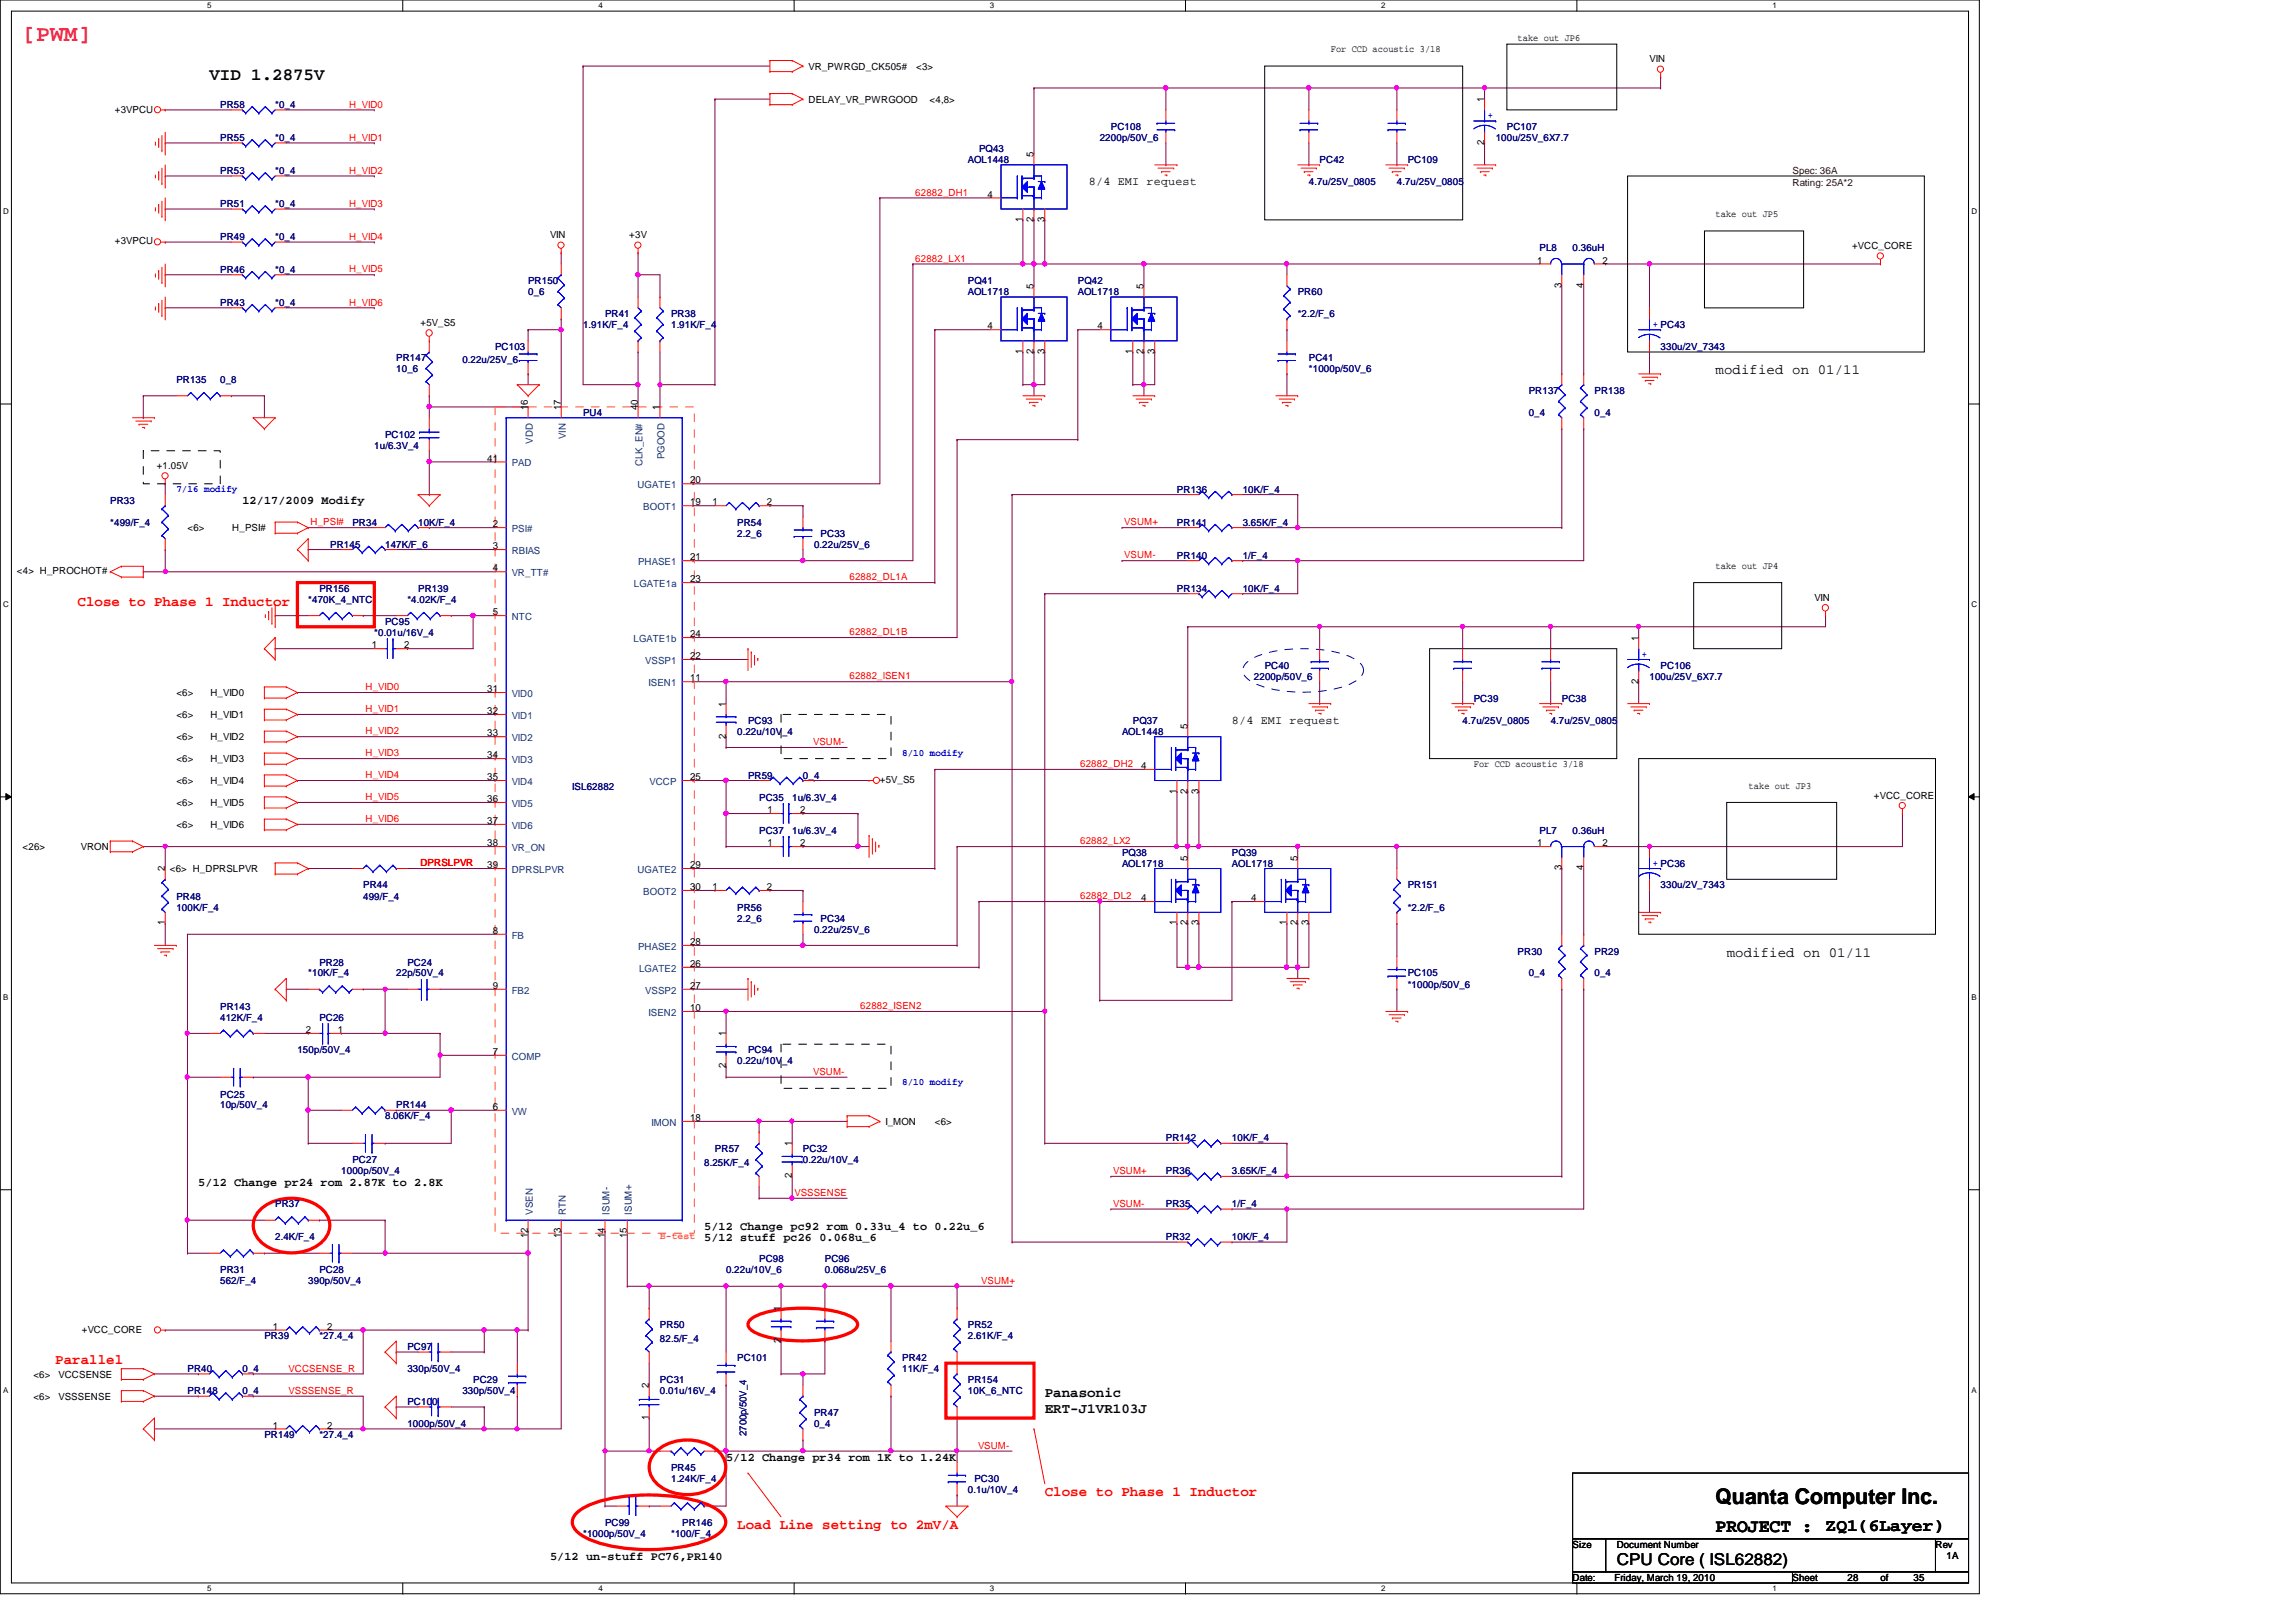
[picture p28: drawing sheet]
<svg xmlns="http://www.w3.org/2000/svg" width="297mm" height="210mm" viewBox="0 0 297 210" stroke-linecap="round" stroke-linejoin="round" font-family="sans-serif">
<defs><g id="words">
<text font-size="3" fill="#ff0080" x="2.9" y="5.3">[PWM]</text>
<text font-size="2.8" x="222" y="194.6">Quanta Computer Inc.</text>
<text font-size="2.4" x="222" y="198.2">PROJECT :</text>
<g font-size="2.2">
<text x="27.1" y="10.4">VID 1.2875V</text>
<text x="236.2" y="198.2">ZQ1(6Layer)</text>
</g>
<text font-size="2.1" x="209.2" y="202.5">CPU Core ( ISL62882)</text>
<g font-size="1.8">
<text x="222" y="48.4">modified on 01/11</text>
<text x="223.4" y="123.8">modified on 01/11</text>
<text x="135.2" y="180.8">Panasonic</text>
<text x="135.2" y="182.8">ERT-J1VR103J</text>
</g>
<g font-size="1.8" fill="#f00">
<text x="10" y="78.4">Close to Phase 1 Inductor</text>
<text x="7.2" y="176.5">Parallel</text>
<text x="95.4" y="197.8">Load Line setting to 2mV/A</text>
<text x="135.2" y="193.5">Close to Phase 1 Inductor</text>
</g>
<g font-size="1.5">
<text x="140.9" y="24">8/4 EMI request</text>
<text x="31.4" y="65.3">12/17/2009 Modify</text>
<text x="159.4" y="93.7">8/4 EMI request</text>
<text x="25.7" y="153.5">5/12 Change pr24 rom 2.87K to 2.8K</text>
<text x="91.1" y="159.2">5/12 Change pc92 rom 0.33u_4 to 0.22u_6</text>
<text x="91.1" y="160.6">5/12 stuff pc26 0.068u_6</text>
<text x="93.9" y="189.1">5/12 Change pr34 rom 1K to 1.24K</text>
<text x="71.2" y="201.8">5/12 un-stuff PC76,PR140</text>
</g>
<g font-size="1.3">
<text x="196.3" y="5.3">take out JP6</text>
<text x="104.6" y="9">VR_PWRGD_CK505#</text>
<text x="118.5" y="9">&lt;3&gt;</text>
<text x="172.2" y="6.8">For CCD acoustic 3/18</text>
<text x="213.4" y="8">VIN</text>
<text x="14.9" y="14.6">+3VPCU</text>
<text x="104.6" y="13.3">DELAY_VR_PWRGOOD</text>
<text x="120.3" y="13.3">&lt;4,8&gt;</text>
<text x="192" y="13.2" transform="rotate(-90 192 13.2)">1</text>
<text x="133.7" y="20.3" transform="rotate(-90 133.7 20.3)">5</text>
<text x="192" y="18.8" transform="rotate(-90 192 18.8)">2</text>
<text x="127.8" y="25.6">4</text>
<text x="132.3" y="28.7" transform="rotate(-90 132.3 28.7)">1</text>
<text x="133.7" y="28.7" transform="rotate(-90 133.7 28.7)">2</text>
<text x="135.1" y="28.7" transform="rotate(-90 135.1 28.7)">3</text>
<text x="222" y="28.1">take out JP5</text>
<text x="14.9" y="31.6">+3VPCU</text>
<text x="71.2" y="30.8">VIN</text>
<text x="81.4" y="30.8">+3V</text>
<text x="198.9" y="34.1">1</text>
<text x="207.3" y="34.1">2</text>
<text x="239.6" y="32.2">+VCC_CORE</text>
<text x="133.7" y="37.4" transform="rotate(-90 133.7 37.4)">5</text>
<text x="148" y="37.4" transform="rotate(-90 148 37.4)">5</text>
<text x="202" y="37.3" transform="rotate(-90 202 37.3)">3</text>
<text x="204.8" y="37.3" transform="rotate(-90 204.8 37.3)">4</text>
<text x="54.4" y="42.2">+5V_S5</text>
<text x="127.8" y="42.6">4</text>
<text x="132.3" y="45.8" transform="rotate(-90 132.3 45.8)">1</text>
<text x="133.7" y="45.8" transform="rotate(-90 133.7 45.8)">2</text>
<text x="135.1" y="45.8" transform="rotate(-90 135.1 45.8)">3</text>
<text x="142" y="42.6">4</text>
<text x="146.5" y="45.8" transform="rotate(-90 146.5 45.8)">1</text>
<text x="148" y="45.8" transform="rotate(-90 148 45.8)">2</text>
<text x="149.3" y="45.8" transform="rotate(-90 149.3 45.8)">3</text>
<text x="68.3" y="53" transform="rotate(-90 68.3 53)">16</text>
<text x="72.6" y="53" transform="rotate(-90 72.6 53)">17</text>
<text x="82.5" y="53" transform="rotate(-90 82.5 53)">40</text>
<text x="85.3" y="53" transform="rotate(-90 85.3 53)">1</text>
<text x="63" y="59.7">41</text>
<text x="20.3" y="60.7">+1.05V</text>
<text x="89.3" y="65.4">19</text>
<text x="89.3" y="62.6">20</text>
<text x="92.2" y="65.4">1</text>
<text x="99.2" y="65.4">2</text>
<text x="24.3" y="68.7">&lt;6&gt;</text>
<text x="30.1" y="68.7">H_PSI#</text>
<text x="63.8" y="71.1">3</text>
<text x="63.8" y="68.2">2</text>
<text x="2.2" y="74.3">&lt;4&gt; H_PROCHOT#</text>
<text x="63.8" y="74">4</text>
<text x="89.3" y="72.5">21</text>
<text x="89.3" y="75.4">23</text>
<text x="222" y="73.6">take out JP4</text>
<text x="234.7" y="77.7">VIN</text>
<text x="48.1" y="83.9">1</text>
<text x="52.3" y="83.9">2</text>
<text x="63.8" y="79.6">5</text>
<text x="89.3" y="82.5">24</text>
<text x="212" y="82.9" transform="rotate(-90 212 82.9)">1</text>
<text x="63" y="89.6">31</text>
<text x="89.3" y="85.3">22</text>
<text x="89.3" y="88.2">11</text>
<text x="212" y="88.5" transform="rotate(-90 212 88.5)">2</text>
<text x="22.8" y="90.1">&lt;6&gt;</text>
<text x="22.8" y="93">&lt;6&gt;</text>
<text x="22.8" y="95.8">&lt;6&gt;</text>
<text x="27.2" y="90.1">H_VID0</text>
<text x="27.2" y="93">H_VID1</text>
<text x="27.2" y="95.8">H_VID2</text>
<text x="63" y="95.3">33</text>
<text x="63" y="92.4">32</text>
<text x="93.9" y="95.6" transform="rotate(-90 93.9 95.6)">2</text>
<text x="93.9" y="91.4" transform="rotate(-90 93.9 91.4)">1</text>
<text x="153.6" y="94.3" transform="rotate(-90 153.6 94.3)">5</text>
<text x="22.8" y="98.6">&lt;6&gt;</text>
<text x="22.8" y="101.5">&lt;6&gt;</text>
<text x="27.2" y="98.6">H_VID3</text>
<text x="27.2" y="101.5">H_VID4</text>
<text x="63" y="101">35</text>
<text x="63" y="98.1">34</text>
<text x="89.3" y="101">25</text>
<text x="113.8" y="101.3">+5V_S5</text>
<text x="147.7" y="99.5">4</text>
<text x="190.7" y="99.2">For CCD acoustic 3/18</text>
<text x="22.8" y="104.3">&lt;6&gt;</text>
<text x="22.8" y="107.2">&lt;6&gt;</text>
<text x="27.2" y="104.3">H_VID5</text>
<text x="27.2" y="107.2">H_VID6</text>
<text x="63" y="103.8">36</text>
<text x="63" y="106.6">37</text>
<text x="99.3" y="105.2">1</text>
<text x="103.5" y="105.2">2</text>
<text x="152.2" y="102.7" transform="rotate(-90 152.2 102.7)">1</text>
<text x="153.6" y="102.7" transform="rotate(-90 153.6 102.7)">2</text>
<text x="155.1" y="102.7" transform="rotate(-90 155.1 102.7)">3</text>
<text x="226.2" y="102.1">take out JP3</text>
<text x="242.4" y="103.3">+VCC_CORE</text>
<text x="2.9" y="110">&lt;26&gt;</text>
<text x="10.5" y="110">VRON</text>
<text x="21.3" y="112.8" transform="rotate(-90 21.3 112.8)">2</text>
<text x="22" y="112.9">&lt;6&gt; H_DPRSLPVR</text>
<text x="63" y="109.5">38</text>
<text x="63" y="112.4">39</text>
<text x="89.3" y="112.4">29</text>
<text x="99.3" y="109.5">1</text>
<text x="103.5" y="109.5">2</text>
<text x="153.6" y="111.4" transform="rotate(-90 153.6 111.4)">5</text>
<text x="167.8" y="111.4" transform="rotate(-90 167.8 111.4)">5</text>
<text x="198.9" y="109.5">1</text>
<text x="202" y="112.6" transform="rotate(-90 202 112.6)">3</text>
<text x="204.8" y="112.6" transform="rotate(-90 204.8 112.6)">4</text>
<text x="207.3" y="109.5">2</text>
<text x="21.3" y="119.8" transform="rotate(-90 21.3 119.8)">1</text>
<text x="89.3" y="115.2">30</text>
<text x="92.2" y="115.2">1</text>
<text x="99.2" y="115.2">2</text>
<text x="147.7" y="116.6">4</text>
<text x="152.2" y="119.8" transform="rotate(-90 152.2 119.8)">1</text>
<text x="153.6" y="119.8" transform="rotate(-90 153.6 119.8)">2</text>
<text x="155.1" y="119.8" transform="rotate(-90 155.1 119.8)">3</text>
<text x="161.9" y="116.6">4</text>
<text x="166.5" y="119.8" transform="rotate(-90 166.5 119.8)">1</text>
<text x="167.8" y="119.8" transform="rotate(-90 167.8 119.8)">2</text>
<text x="169.3" y="119.8" transform="rotate(-90 169.3 119.8)">3</text>
<text x="63.8" y="120.9">8</text>
<text x="89.3" y="122.3">28</text>
<text x="89.3" y="125.1">26</text>
<text x="63.8" y="128">9</text>
<text x="89.3" y="130.9">10</text>
<text x="89.3" y="128">27</text>
<text x="39.6" y="133.7">2</text>
<text x="43.7" y="133.7">1</text>
<text x="63.8" y="136.5">7</text>
<text x="93.9" y="134.1" transform="rotate(-90 93.9 134.1)">1</text>
<text x="63.8" y="143.6">6</text>
<text x="93.9" y="138.3" transform="rotate(-90 93.9 138.3)">2</text>
<text x="89.3" y="145.1">18</text>
<text x="102.4" y="148.3" transform="rotate(-90 102.4 148.3)">1</text>
<text x="114.6" y="145.6">I_MON</text>
<text x="120.9" y="145.6">&lt;6&gt;</text>
<text x="102.4" y="152.5" transform="rotate(-90 102.4 152.5)">2</text>
<text x="68.3" y="160.3" transform="rotate(-90 68.3 160.3)">12</text>
<text x="72.6" y="160.3" transform="rotate(-90 72.6 160.3)">13</text>
<text x="78.2" y="160.3" transform="rotate(-90 78.2 160.3)">14</text>
<text x="81.1" y="160.3" transform="rotate(-90 81.1 160.3)">15</text>
<text x="10.6" y="172.5">+VCC_CORE</text>
<text x="35.3" y="172.1">1</text>
<text x="42.3" y="172.1">2</text>
<text x="101" y="173.8" transform="rotate(-90 101 173.8)">2</text>
<text x="101" y="169.7" transform="rotate(-90 101 169.7)">1</text>
<text x="4.3" y="178.3">&lt;6&gt;</text>
<text x="7.6" y="178.3">VCCSENSE</text>
<text x="83.9" y="179.7" transform="rotate(-90 83.9 179.7)">2</text>
<text x="4.3" y="181.1">&lt;6&gt;</text>
<text x="7.6" y="181.1">VSSSENSE</text>
<text x="35.3" y="184.9">1</text>
<text x="42.3" y="184.9">2</text>
<text x="83.9" y="183.8" transform="rotate(-90 83.9 183.8)">1</text>
<text x="203.5" y="200.3">Size</text>
<text x="209.2" y="200.3">Document Number</text>
<text x="250.4" y="200.3">Rev</text>
<text x="251.8" y="201.8">1A</text>
<text x="203.5" y="204.6">Date:</text>
<text x="208.9" y="204.6">Friday, March 19, 2010</text>
<text x="231.9" y="204.6">Sheet</text>
<text x="239" y="204.6">28</text>
<text x="243.3" y="204.6">of</text>
<text x="247.6" y="204.6">35</text>
</g>
<g font-size="1.3" fill="#000080">
<text x="28.5" y="14">PR58</text>
<text x="35.6" y="14">*0_4</text>
<text x="143.7" y="16.8">PC108</text>
<text x="194.9" y="16.8">PC107</text>
<text x="28.5" y="22.5">PR53</text>
<text x="28.5" y="18.3">PR55</text>
<text x="35.6" y="22.5">*0_4</text>
<text x="35.6" y="18.3">*0_4</text>
<text x="125.2" y="21.1">AOL1448</text>
<text x="126.7" y="19.7">PQ43</text>
<text x="142.3" y="18.3">2200p/50V_6</text>
<text x="169.3" y="24">4.7u/25V_0805</text>
<text x="170.7" y="21.1">PC42</text>
<text x="180.7" y="24">4.7u/25V_0805</text>
<text x="182.1" y="21.1">PC109</text>
<text x="193.5" y="18.3">100u/25V_6X7.7</text>
<text x="28.5" y="26.8">PR51</text>
<text x="35.6" y="26.8">*0_4</text>
<text x="28.5" y="35.3">PR46</text>
<text x="28.5" y="31.1">PR49</text>
<text x="35.6" y="35.3">*0_4</text>
<text x="35.6" y="31.1">*0_4</text>
<text x="199.2" y="32.5">PL8</text>
<text x="203.5" y="32.5">0.36uH</text>
<text x="28.5" y="39.6">PR43</text>
<text x="35.6" y="39.6">*0_4</text>
<text x="68.3" y="36.7">PR150</text>
<text x="68.3" y="38.2">0_6</text>
<text x="78.3" y="41">PR41</text>
<text x="86.8" y="41">PR38</text>
<text x="125.2" y="36.7">PQ41</text>
<text x="125.2" y="38.2">AOL1718</text>
<text x="139.4" y="36.7">PQ42</text>
<text x="139.4" y="38.2">AOL1718</text>
<text x="167.9" y="38.2">PR60</text>
<text x="167.9" y="41">*2.2/F_6</text>
<text x="51.3" y="46.7">PR147</text>
<text x="59.8" y="47">0.22u/25V_6</text>
<text x="64" y="45.3">PC103</text>
<text x="75.4" y="42.5">1.91K/F_4</text>
<text x="86.8" y="42.5">1.91K/F_4</text>
<text x="169.3" y="46.7">PC41</text>
<text x="214.8" y="45.3">330u/2V_7343</text>
<text x="22.8" y="49.6">PR135</text>
<text x="28.5" y="49.6">0_8</text>
<text x="51.3" y="48.1">10_6</text>
<text x="75.4" y="53.8">PU4</text>
<text x="169.3" y="48.1">*1000p/50V_6</text>
<text x="197.8" y="51">PR137</text>
<text x="197.8" y="53.8">0_4</text>
<text x="206.3" y="51">PR138</text>
<text x="206.3" y="53.8">0_4</text>
<text x="48.4" y="58.1">1u/6.3V_4</text>
<text x="49.8" y="56.7">PC102</text>
<text x="14.3" y="65.2">PR33</text>
<text x="152.3" y="63.8">PR136</text>
<text x="160.8" y="63.8">10K/F_4</text>
<text x="14.3" y="68.1">*499/F_4</text>
<text x="42.7" y="70.9">PR145</text>
<text x="45.6" y="68.1">PR34</text>
<text x="49.8" y="70.9">147K/F_6</text>
<text x="54.1" y="68.1">10K/F_4</text>
<text x="95.4" y="68.1">PR54</text>
<text x="95.4" y="69.5">2.2_6</text>
<text x="105.3" y="70.9">0.22u/25V_6</text>
<text x="106.2" y="69.5">PC33</text>
<text x="152.3" y="68.1">PR141</text>
<text x="160.8" y="68.1">3.65K/F_4</text>
<text x="41.3" y="76.6">PR156</text>
<text x="54.1" y="76.6">PR139</text>
<text x="152.3" y="76.6">PR134</text>
<text x="152.3" y="72.3">PR140</text>
<text x="160.8" y="76.6">10K/F_4</text>
<text x="160.8" y="72.3">1/F_4</text>
<text x="39.9" y="78">*470K_4_NTC</text>
<text x="48.4" y="82.3">*0.01u/16V_4</text>
<text x="49.8" y="80.9">PC95</text>
<text x="52.7" y="78">*4.02K/F_4</text>
<text x="162.2" y="88">2200p/50V_6</text>
<text x="163.6" y="86.5">PC40</text>
<text x="213.4" y="88">100u/25V_6X7.7</text>
<text x="214.8" y="86.5">PC106</text>
<text x="95.4" y="95.1">0.22u/10V_4</text>
<text x="96.8" y="93.6">PC93</text>
<text x="145.2" y="95.1">AOL1448</text>
<text x="146.6" y="93.6">PQ37</text>
<text x="189.2" y="93.6">4.7u/25V_0805</text>
<text x="190.7" y="90.8">PC39</text>
<text x="200.6" y="93.6">4.7u/25V_0805</text>
<text x="202.1" y="90.8">PC38</text>
<text x="96.8" y="100.8">PR59</text>
<text x="103.9" y="100.8">0_4</text>
<text x="74" y="102.2">ISL62882</text>
<text x="98.2" y="107.9">PC37</text>
<text x="98.2" y="103.6">PC35</text>
<text x="102.5" y="107.9">1u/6.3V_4</text>
<text x="102.5" y="103.6">1u/6.3V_4</text>
<text x="199.2" y="107.9">PL7</text>
<text x="203.5" y="107.9">0.36uH</text>
<text x="145.2" y="110.7">PQ38</text>
<text x="145.2" y="112.1">AOL1718</text>
<text x="159.4" y="110.7">PQ39</text>
<text x="159.4" y="112.1">AOL1718</text>
<text x="22.8" y="116.4">PR48</text>
<text x="22.8" y="117.9">100K/F_4</text>
<text x="47" y="115">PR44</text>
<text x="47" y="116.4">499/F_4</text>
<text x="95.4" y="117.9">PR56</text>
<text x="95.4" y="119.3">2.2_6</text>
<text x="106.2" y="119.3">PC34</text>
<text x="182.1" y="115">PR151</text>
<text x="182.1" y="117.9">*2.2/F_6</text>
<text x="214.8" y="115">330u/2V_7343</text>
<text x="41.3" y="125">PR28</text>
<text x="52.7" y="125">PC24</text>
<text x="105.3" y="120.7">0.22u/25V_6</text>
<text x="196.3" y="123.5">PR30</text>
<text x="206.3" y="123.5">PR29</text>
<text x="28.5" y="130.6">PR143</text>
<text x="39.9" y="126.4">*10K/F_4</text>
<text x="51.3" y="126.4">22p/50V_4</text>
<text x="182.1" y="126.4">PC105</text>
<text x="182.1" y="127.8">*1000p/50V_6</text>
<text x="197.8" y="126.4">0_4</text>
<text x="206.3" y="126.4">0_4</text>
<text x="28.5" y="132.1">412K/F_4</text>
<text x="38.5" y="136.3">150p/50V_4</text>
<text x="41.3" y="132.1">PC26</text>
<text x="95.4" y="137.8">0.22u/10V_4</text>
<text x="96.8" y="136.3">PC94</text>
<text x="28.5" y="142">PC25</text>
<text x="28.5" y="143.4">10p/50V_4</text>
<text x="51.3" y="143.4">PR144</text>
<text x="49.8" y="144.9">8.06K/F_4</text>
<text x="92.5" y="149.1">PR57</text>
<text x="103.9" y="149.1">PC32</text>
<text x="150.8" y="147.7">PR142</text>
<text x="159.4" y="147.7">10K/F_4</text>
<text x="44.2" y="152">1000p/50V_4</text>
<text x="45.6" y="150.5">PC27</text>
<text x="91.1" y="150.8">8.25K/F_4</text>
<text x="103.9" y="150.5">0.22u/10V_4</text>
<text x="150.8" y="152">PR36</text>
<text x="159.4" y="152">3.65K/F_4</text>
<text x="35.6" y="156.3">PR37</text>
<text x="35.6" y="160.5">2.4K/F_4</text>
<text x="150.8" y="156.3">PR35</text>
<text x="150.8" y="160.5">PR32</text>
<text x="159.4" y="156.3">1/F_4</text>
<text x="159.4" y="160.5">10K/F_4</text>
<text x="28.5" y="164.8">PR31</text>
<text x="28.5" y="166.2">562/F_4</text>
<text x="39.9" y="166.2">390p/50V_4</text>
<text x="41.3" y="164.8">PC28</text>
<text x="93.9" y="164.8">0.22u/10V_6</text>
<text x="98.2" y="163.4">PC98</text>
<text x="106.7" y="163.4">PC96</text>
<text x="106.7" y="164.8">0.068u/25V_6</text>
<text x="34.2" y="173.3">PR39</text>
<text x="41.3" y="173.3">*27.4_4</text>
<text x="85.4" y="171.9">PR50</text>
<text x="85.4" y="173.6">82.5/F_4</text>
<text x="125.2" y="171.9">PR52</text>
<text x="125.2" y="173.3">2.61K/F_4</text>
<text x="24.3" y="177.6">PR40</text>
<text x="31.4" y="177.6">0_4</text>
<text x="52.7" y="174.8">PC97</text>
<text x="52.7" y="177.6">330p/50V_4</text>
<text x="61.2" y="179">PC29</text>
<text x="85.4" y="179">PC31</text>
<text x="95.4" y="176.1">PC101</text>
<text x="116.7" y="176.1">PR42</text>
<text x="116.7" y="177.6">11K/F_4</text>
<text x="125.2" y="179">PR154</text>
<text x="24.3" y="180.4">PR148</text>
<text x="31.4" y="180.4">0_4</text>
<text x="52.7" y="181.9">PC100</text>
<text x="52.7" y="184.7">1000p/50V_4</text>
<text x="59.8" y="180.4">330p/50V_4</text>
<text x="85.4" y="180.4">0.01u/16V_4</text>
<text x="96.6" y="185.8" transform="rotate(-90 96.6 185.8)">2700p/50V_4</text>
<text x="105.3" y="183.3">PR47</text>
<text x="105.3" y="184.7">0_4</text>
<text x="125.2" y="180.4">10K_6_NTC</text>
<text x="34.2" y="186.1">PR149</text>
<text x="41.3" y="186.1">*27.4_4</text>
<text x="86.8" y="190.4">PR45</text>
<text x="86.8" y="191.8">1.24K/F_4</text>
<text x="126.1" y="191.8">PC30</text>
<text x="78.3" y="197.5">PC99</text>
<text x="88.3" y="197.5">PR146</text>
<text x="125.2" y="193.2">0.1u/10V_4</text>
<text x="75.4" y="198.9">*1000p/50V_4</text>
<text x="86.8" y="198.9">*100/F_4</text>
</g>
<g font-size="1.3" fill="#f00">
<text x="45.2" y="13.9">H_VID0</text>
<text x="45.2" y="18.2">H_VID1</text>
<text x="45.2" y="22.5">H_VID2</text>
<text x="45.2" y="26.8">H_VID3</text>
<text x="118.4" y="25.3">62882_DH1</text>
<text x="45.2" y="31">H_VID4</text>
<text x="45.2" y="35.3">H_VID5</text>
<text x="118.4" y="33.9">62882_LX1</text>
<text x="45.2" y="39.5">H_VID6</text>
<text x="40.2" y="68">H_PSI#</text>
<text x="145.5" y="68">VSUM+</text>
<text x="109.9" y="75.1">62882_DL1A</text>
<text x="145.5" y="72.3">VSUM-</text>
<text x="109.9" y="82.2">62882_DL1B</text>
<text x="47.3" y="89.3">H_VID0</text>
<text x="109.9" y="87.9">62882_ISEN1</text>
<text x="47.3" y="92.2">H_VID1</text>
<text x="47.3" y="95">H_VID2</text>
<text x="47.3" y="97.9">H_VID3</text>
<text x="47.3" y="100.7">H_VID4</text>
<text x="105.2" y="96.4">VSUM-</text>
<text x="139.7" y="99.3">62882_DH2</text>
<text x="47.3" y="103.5">H_VID5</text>
<text x="47.3" y="106.4">H_VID6</text>
<text x="54.4" y="112.1">DPRSLPVR</text>
<text x="139.7" y="109.3">62882_LX2</text>
<text x="139.7" y="116.4">62882_DL2</text>
<text x="111.3" y="130.6">62882_ISEN2</text>
<text x="105.2" y="139.1">VSUM-</text>
<text x="102.8" y="154.8">VSSSENSE</text>
<text x="144" y="151.9">VSUM+</text>
<text x="144" y="156.2">VSUM-</text>
<text x="127" y="166.2">VSUM+</text>
<text x="37.3" y="177.5">VCCSENSE_R</text>
<text x="37.3" y="180.4">VSSSENSE_R</text>
<text x="126.5" y="187.5">VSUM-</text>
</g>
<g font-size="1.3" fill="#00f">
<text x="192.5" y="15.3">+</text>
<text x="213.8" y="42.3">+ PC43</text>
<text x="22.8" y="63.7">7/16 modify</text>
<text x="212.4" y="85">+</text>
<text x="116.7" y="97.8">8/10 modify</text>
<text x="213.8" y="112">+ PC36</text>
<text x="116.7" y="140.5">8/10 modify</text>
</g>
<g font-size="1.3" fill="#400000">
<text x="231.9" y="22.5">Spec: 36A</text>
<text x="231.9" y="24">Rating: 25A*2</text>
</g>
<g font-size="1.3" fill="#004080">
<text x="68.9" y="57.4" transform="rotate(-90 68.9 57.4)">VDD</text>
<text x="73.2" y="56.9" transform="rotate(-90 73.2 56.9)">VIN</text>
<text x="86" y="59.4" transform="rotate(-90 86 59.4)">PGOOD</text>
<text x="66.2" y="60.4">PAD</text>
<text x="82.5" y="63.2">UGATE1</text>
<text x="83.1" y="60.3" transform="rotate(-90 83.1 60.3)">CLK_EN#</text>
<text x="66.2" y="71.7">RBIAS</text>
<text x="66.2" y="68.9">PSI#</text>
<text x="83.2" y="66">BOOT1</text>
<text x="66.2" y="74.6">VR_TT#</text>
<text x="82" y="76">LGATE1a</text>
<text x="82.5" y="73.2">PHASE1</text>
<text x="66.2" y="80.3">NTC</text>
<text x="82" y="83.1">LGATE1b</text>
<text x="83.5" y="85.9">VSSP1</text>
<text x="83.9" y="88.8">ISEN1</text>
<text x="66.2" y="95.9">VID2</text>
<text x="66.2" y="93">VID1</text>
<text x="66.2" y="90.2">VID0</text>
<text x="66.2" y="101.6">VID4</text>
<text x="66.2" y="98.8">VID3</text>
<text x="84" y="101.6">VCCP</text>
<text x="66.2" y="104.4">VID5</text>
<text x="66.2" y="107.3">VID6</text>
<text x="66.2" y="110.2">VR_ON</text>
<text x="66.2" y="113">DPRSLPVR</text>
<text x="82.5" y="113">UGATE2</text>
<text x="83.2" y="115.8">BOOT2</text>
<text x="66.2" y="121.5">FB</text>
<text x="82.5" y="122.9">PHASE2</text>
<text x="82.7" y="125.8">LGATE2</text>
<text x="66.2" y="128.6">FB2</text>
<text x="83.5" y="128.6">VSSP2</text>
<text x="83.9" y="131.5">ISEN2</text>
<text x="66.2" y="137.2">COMP</text>
<text x="66.2" y="144.3">VW</text>
<text x="84.3" y="145.7">IMON</text>
<text x="68.9" y="157.2" transform="rotate(-90 68.9 157.2)">VSEN</text>
<text x="73.2" y="157.2" transform="rotate(-90 73.2 157.2)">RTN</text>
<text x="78.9" y="157.2" transform="rotate(-90 78.9 157.2)">ISUM-</text>
<text x="81.7" y="157.2" transform="rotate(-90 81.7 157.2)">ISUM+</text>
</g>
<text font-size="1.3" fill="#ff8000" x="85.4" y="160.4">B-test</text>
<g font-size="1">
<text x="26.8" y="1.1">5</text>
<text x="77.4" y="1.1">4</text>
<text x="128.1" y="1.1">3</text>
<text x="178.7" y="1.1">2</text>
<text x="229.3" y="1.1">1</text>
<text x=".4" y="27.7">D</text>
<text x="255.1" y="27.7">D</text>
<text x=".4" y="78.6">C</text>
<text x="255.1" y="78.6">C</text>
<text x=".4" y="129.4">B</text>
<text x="255.1" y="129.4">B</text>
<text x=".4" y="180.3">A</text>
<text x="255.1" y="180.3">A</text>
<text x="26.8" y="205.9">5</text>
<text x="77.4" y="205.9">4</text>
<text x="128.1" y="205.9">3</text>
<text x="178.7" y="205.9">2</text>
<text x="229.3" y="205.9">1</text>
</g>
</g></defs>
<path d="M0 0h256.1v206.2h-256.1zM1.5 1.4h253.2v203.5h-253.2z" fill="none" stroke="#000" stroke-width=".13"/>
<g fill="#fff">
<path d="M26.8 .2h.5v1.1h-.5z"/>
<path d="M26.8 205h.5v1.2h-.5z"/>
</g>
<path d="M52.1 0v1.4M52.1 204.9v1.4" fill="none" stroke="#000" stroke-width=".13"/>
<g fill="#fff">
<path d="M77.4 .2h.6v1.1h-.6z"/>
<path d="M77.4 205h.6v1.2h-.6z"/>
</g>
<path d="M102.7 0v1.4M102.7 204.9v1.4" fill="none" stroke="#000" stroke-width=".13"/>
<g fill="#fff">
<path d="M128.1 .2h.5v1.1h-.5z"/>
<path d="M128.1 205h.5v1.2h-.5z"/>
</g>
<path d="M153.4 0v1.4M153.4 204.9v1.4" fill="none" stroke="#000" stroke-width=".13"/>
<g fill="#fff">
<path d="M178.7 .2h.5v1.1h-.5z"/>
<path d="M178.7 205h.5v1.2h-.5z"/>
</g>
<path d="M204 0v1.4M204 204.9v1.4" fill="none" stroke="#000" stroke-width=".13"/>
<g fill="#fff">
<path d="M229.3 .2h.6v1.1h-.6z"/>
<path d="M229.3 205h.6v1.2h-.6z"/>
<path d="M.4 26.8h.7v1.2h-.7z"/>
<path d="M255.1 26.8h.7v1.2h-.7z"/>
<path d="M.4 77.7h.7v1.1h-.7z"/>
<path d="M255.1 77.7h.7v1.1h-.7z"/>
</g>
<path d="M0 52.3h1.5M254.7 52.3h1.4" fill="none" stroke="#000" stroke-width=".13"/>
<g fill="#fff">
<path d="M.4 128.5h.7v1.2h-.7z"/>
<path d="M255.1 128.5h.6v1.2h-.6z"/>
</g>
<path d="M0 103.1h1.5M.8 102.7l.7 .4-.7 .4zM254.7 103.1l.7-.4v.8zM254.7 103.1h1.4" fill="none" stroke="#000" stroke-width=".13"/>
<path d="M.8 102.7l.7 .4-.7 .4zM254.7 103.1l.7-.4v.8z" fill="#000"/>
<g fill="#fff">
<path d="M.4 179.4h.7v1.1h-.7z"/>
<path d="M255.1 179.4h.6v1.1h-.6z"/>
</g>
<path d="M0 154h1.5M254.7 154h1.4" fill="none" stroke="#000" stroke-width=".13"/>
<path d="M85.4 49.8h.1M85.4 45.6v4.2" fill="none" stroke="#800040" stroke-width=".13"/>
<circle cx="85.4" cy="49.8" r=".26" fill="#f0f"/>
<circle cx="85.4" cy="49.8" r=".26" fill="none" stroke="#f0f" stroke-width=".13"/>
<path d="M75.4 8.6h.1M75.4 8.6v41.2M75.4 8.6h24.2M92.5 12.8h.1M92.5 12.8v37M92.5 12.8h7.1M82.5 49.8h.1M82.5 49.8v2.9M85.4 52.7h.1M92.5 49.8h.1M92.5 49.8h-7.1v2.9" fill="none" stroke="#800040" stroke-width=".13"/>
<circle cx="82.5" cy="49.8" r=".27" fill="#f0f"/>
<circle cx="82.5" cy="49.8" r=".27" fill="none" stroke="#f0f" stroke-width=".13"/>
<path d="M72.6 32.7h.1M72.6 32.7v1.5M85.4 38.4h.1M85.4 35.6v2.8M68.3 42.7h.1M68.3 42.7v1.4M72.6 42.7h.1M72.6 42.7v10M75.4 49.8h7.1M82.5 49.8h.1M82.5 45.6h.1M82.5 45.6v4.2" fill="none" stroke="#800040" stroke-width=".13"/>
<circle cx="72.6" cy="42.7" r=".27" fill="#f0f"/>
<circle cx="72.6" cy="42.7" r=".27" fill="none" stroke="#f0f" stroke-width=".13"/>
<path d="M82.5 35.6h.1M82.5 35.6v2.8M82.5 35.6h2.9M68.3 42.7h.1M68.3 48.4h.1M68.3 48.4v1.4M72.6 41.3h.1M72.6 41.3v1.4h-4.3" fill="none" stroke="#800040" stroke-width=".13"/>
<circle cx="82.5" cy="35.6" r=".27" fill="#f0f"/>
<circle cx="82.5" cy="35.6" r=".27" fill="none" stroke="#f0f" stroke-width=".13"/>
<path d="M82.5 32.7h.1M82.5 32.7v2.9M18.5 74h.1M18.5 74h45.5M21.4 71.1h.1M21.4 74h.1M21.4 71.1v2.9M39.9 68.3h.1M39.9 71.1h.1M39.9 68.3h8.5M39.9 71.1h4.3" fill="none" stroke="#800040" stroke-width=".13"/>
<circle cx="21.4" cy="74" r=".26" fill="#f0f"/>
<circle cx="21.4" cy="74" r=".26" fill="none" stroke="#f0f" stroke-width=".13"/>
<path d="M61.2 79.7h.1M61.2 79.7v4.2M35.6 83.9h.1M35.6 83.9h12.8" fill="none" stroke="#800040" stroke-width=".13"/>
<circle cx="61.2" cy="79.6" r=".29" fill="#f0f"/>
<circle cx="61.2" cy="79.6" r=".29" fill="none" stroke="#f0f" stroke-width=".13"/>
<g fill="none" stroke="#800040" stroke-width=".13">
<path d="M35.6 79.7h.1M35.6 79.7h4.3M47 79.7h.1M47 79.7h4.3M58.4 79.7h.1M58.4 79.7h5.6M61.2 79.7h.1M52.7 83.9h.1M52.7 83.9h8.5M18.5 109.6h2.9M21.4 119.5h.1M21.4 109.6h.1"/>
<path d="M21.4 109.6v2.8M21.4 119.5v2.8M39.9 112.4h.1M39.9 112.4h5.7M49.8 157.9h.1M49.8 157.9v4.3M49.8 162.2h.1M49.8 162.2h18.5"/>
</g>
<circle cx="68.3" cy="162.2" r=".29" fill="#f0f"/>
<circle cx="68.3" cy="162.2" r=".29" fill="none" stroke="#f0f" stroke-width=".13"/>
<circle cx="49.8" cy="162.2" r=".27" fill="#f0f"/>
<circle cx="49.8" cy="162.2" r=".27" fill="none" stroke="#f0f" stroke-width=".13"/>
<path d="M24.3 120.9h.1M24.3 133.7h.1M24.3 139.4h.1M24.3 120.9v18.5M24.3 139.4h4.2M24.3 133.7h2.8M39.9 139.4h.1M56.9 136.6h.1M56.9 136.6v2.8h-17M24.3 157.9h.1M24.3 157.9v4.3" fill="none" stroke="#800040" stroke-width=".13"/>
<circle cx="24.2" cy="133.7" r=".27" fill="#f0f"/>
<circle cx="24.2" cy="133.7" r=".27" fill="none" stroke="#f0f" stroke-width=".13"/>
<path d="M49.8 133.7h.1M49.8 133.7h7.1" fill="none" stroke="#800040" stroke-width=".13"/>
<circle cx="49.8" cy="133.7" r=".27" fill="#f0f"/>
<circle cx="49.8" cy="133.7" r=".27" fill="none" stroke="#f0f" stroke-width=".13"/>
<path d="M39.9 139.4h.1M39.9 139.4v4.3M39.9 143.7h.1M39.9 143.7h4.3M49.8 148h.1M49.8 148h8.6" fill="none" stroke="#800040" stroke-width=".13"/>
<circle cx="39.8" cy="143.7" r=".29" fill="#f0f"/>
<circle cx="39.8" cy="143.7" r=".29" fill="none" stroke="#f0f" stroke-width=".13"/>
<circle cx="39.8" cy="139.4" r=".29" fill="#f0f"/>
<circle cx="39.8" cy="139.4" r=".29" fill="none" stroke="#f0f" stroke-width=".13"/>
<path d="M39.9 148h.1M39.9 148h5.7M58.4 143.7h.1M58.4 143.7v4.3M24.3 162.2h.1M24.3 162.2h2.8" fill="none" stroke="#800040" stroke-width=".13"/>
<circle cx="58.3" cy="143.7" r=".29" fill="#f0f"/>
<circle cx="58.3" cy="143.7" r=".29" fill="none" stroke="#f0f" stroke-width=".13"/>
<path d="M39.9 143.7h.1M39.9 143.7v4.3M58.4 143.7h.1M58.4 143.7h5.6" fill="none" stroke="#800040" stroke-width=".13"/>
<circle cx="58.3" cy="143.7" r=".29" fill="#f0f"/>
<circle cx="58.3" cy="143.7" r=".29" fill="none" stroke="#f0f" stroke-width=".13"/>
<path d="M32.8 139.4h.1M32.8 139.4h7.1M56.9 136.6h.1M56.9 136.6h7.1M24.3 157.9h.1M24.3 157.9h9.9M41.3 157.9h.1M41.3 157.9h8.5M51.3 143.7h.1M51.3 143.7h7.1M34.2 162.2h.1M34.2 162.2h7.1" fill="none" stroke="#800040" stroke-width=".13"/>
<circle cx="56.9" cy="136.5" r=".27" fill="#f0f"/>
<circle cx="56.9" cy="136.5" r=".27" fill="none" stroke="#f0f" stroke-width=".13"/>
<path d="M24.3 120.9h.1M24.3 120.9h39.7M49.8 128h.1M49.8 128v5.7M56.9 133.7h.1M56.9 133.7v2.9" fill="none" stroke="#800040" stroke-width=".13"/>
<circle cx="49.8" cy="128" r=".26" fill="#f0f"/>
<circle cx="49.8" cy="128" r=".26" fill="none" stroke="#f0f" stroke-width=".13"/>
<g fill="none" stroke="#800040" stroke-width=".13">
<path d="M37 128h.1M37 128h2.9M44.2 133.7h.1M44.2 133.7h5.6M47 128h.1M47 128h5.7M49.8 128h.1M42.7 172.1h4.3M47 172.1h.1M51.3 175h.1M51.3 175h2.8M66.9 172.1h.1"/>
<path d="M66.9 172.1v4.3M51.3 182.1h.1M51.3 182.1h2.8M66.9 180.7h.1M66.9 180.7v4.2"/>
</g>
<circle cx="47" cy="172.1" r=".29" fill="#f0f"/>
<circle cx="47" cy="172.1" r=".29" fill="none" stroke="#f0f" stroke-width=".13"/>
<path d="M72.6 159.3h.1M72.6 159.3v25.6h-5.7M66.9 172.1h1.4M68.3 172.1h.1M47 184.9h.1M47 184.9h15.6M66.9 184.9h.1" fill="none" stroke="#800040" stroke-width=".13"/>
<circle cx="66.9" cy="184.9" r=".26" fill="#f0f"/>
<circle cx="66.9" cy="184.9" r=".26" fill="none" stroke="#f0f" stroke-width=".13"/>
<path d="M58.4 175h4.2M62.6 175h.1M62.6 172.1h.1M62.6 172.1v2.9M62.6 172.1h4.3M66.9 172.1h.1M58.4 182.1h4.2M62.6 182.1h.1M62.6 182.1v2.8" fill="none" stroke="#800040" stroke-width=".13"/>
<circle cx="66.9" cy="172.1" r=".27" fill="#f0f"/>
<circle cx="66.9" cy="172.1" r=".27" fill="none" stroke="#f0f" stroke-width=".13"/>
<path d="M62.6 184.9h.1M62.6 184.9h4.3" fill="none" stroke="#800040" stroke-width=".13"/>
<circle cx="62.6" cy="184.9" r=".27" fill="#f0f"/>
<circle cx="62.6" cy="184.9" r=".27" fill="none" stroke="#f0f" stroke-width=".13"/>
<path d="M21.4 172.1h.1M21.4 172.1h14.2M32.8 177.8h.1M47 172.1h.1M47 172.1h15.6M47 172.1v5.7h-14.2M62.6 172.1h.1" fill="none" stroke="#800040" stroke-width=".13"/>
<circle cx="62.6" cy="172.1" r=".29" fill="#f0f"/>
<circle cx="62.6" cy="172.1" r=".29" fill="none" stroke="#f0f" stroke-width=".13"/>
<path d="M32.8 180.7h.1M32.8 180.7h14.2v4.2M47 184.9h.1" fill="none" stroke="#800040" stroke-width=".13"/>
<circle cx="47" cy="184.9" r=".27" fill="#f0f"/>
<circle cx="47" cy="184.9" r=".27" fill="none" stroke="#f0f" stroke-width=".13"/>
<g fill="none" stroke="#800040" stroke-width=".13">
<path d="M68.3 159.3h.1M68.3 159.3v12.8M78.3 159.3h.1M78.3 159.3v28.5M20 177.8h5.7M25.7 177.8h.1M45.6 162.2h4.2M49.8 162.2h.1M68.3 162.2h.1M84 179.2h.1M84 176.4v2.8M20 184.9h15.6"/>
<path d="M20 180.7h5.7M25.7 180.7h.1M35.6 184.9h.1M42.7 184.9h.1M42.7 184.9h4.3"/>
</g>
<circle cx="78.3" cy="187.7" r=".26" fill="#f0f"/>
<circle cx="78.3" cy="187.7" r=".26" fill="none" stroke="#f0f" stroke-width=".13"/>
<path d="M84 166.5h.1M84 169.3h.1M84 166.5h9.9M84 166.5v2.8M78.3 194.9h.1M78.3 194.9h1.4" fill="none" stroke="#800040" stroke-width=".13"/>
<circle cx="84" cy="166.4" r=".27" fill="#f0f"/>
<circle cx="84" cy="166.4" r=".27" fill="none" stroke="#f0f" stroke-width=".13"/>
<path d="M78.3 187.8h.1M84 183.5h.1M84 183.5v4.3h-5.7" fill="none" stroke="#800040" stroke-width=".13"/>
<circle cx="84" cy="187.7" r=".27" fill="#f0f"/>
<circle cx="84" cy="187.7" r=".27" fill="none" stroke="#f0f" stroke-width=".13"/>
<g fill="none" stroke="#800040" stroke-width=".13">
<path d="M93.9 166.5h.1M93.9 179.2h.1M93.9 166.5v8.5M93.9 179.2v15.7h-1.4M78.3 187.8h.1M78.3 187.8v7.1M84 187.8h.1M84 194.9h.1M84 187.8h1.4M84 194.9h1.4M92.5 187.8h.1M92.5 194.9h.1"/>
<path d="M92.5 187.8h1.4M93.9 187.8h.1"/>
</g>
<circle cx="93.9" cy="187.7" r=".27" fill="#f0f"/>
<circle cx="93.9" cy="187.7" r=".27" fill="none" stroke="#f0f" stroke-width=".13"/>
<path d="M93.9 166.5h.1M93.9 166.5h7.1" fill="none" stroke="#800040" stroke-width=".13"/>
<circle cx="101" cy="166.4" r=".27" fill="#f0f"/>
<circle cx="101" cy="166.4" r=".27" fill="none" stroke="#f0f" stroke-width=".13"/>
<circle cx="93.9" cy="166.4" r=".27" fill="#f0f"/>
<circle cx="93.9" cy="166.4" r=".27" fill="none" stroke="#f0f" stroke-width=".13"/>
<path d="M101 169.3h.1M101 166.5v2.8M106.7 166.5h.1M106.7 166.5v2.8M106.7 166.5h8.6" fill="none" stroke="#800040" stroke-width=".13"/>
<circle cx="115.2" cy="166.4" r=".27" fill="#f0f"/>
<circle cx="115.2" cy="166.4" r=".27" fill="none" stroke="#f0f" stroke-width=".13"/>
<circle cx="106.7" cy="166.4" r=".26" fill="#f0f"/>
<circle cx="106.7" cy="166.4" r=".26" fill="none" stroke="#f0f" stroke-width=".13"/>
<path d="M103.9 187.8h.1M103.9 187.8h11.4" fill="none" stroke="#800040" stroke-width=".13"/>
<circle cx="115.2" cy="187.7" r=".27" fill="#f0f"/>
<circle cx="115.2" cy="187.7" r=".27" fill="none" stroke="#f0f" stroke-width=".13"/>
<circle cx="103.9" cy="187.7" r=".27" fill="#f0f"/>
<circle cx="103.9" cy="187.7" r=".27" fill="none" stroke="#f0f" stroke-width=".13"/>
<path d="M101 173.6h.1M101 173.6v4.2M103.9 177.8h.1M103.9 177.8h2.8M103.9 186.4h.1M103.9 186.4v1.4" fill="none" stroke="#800040" stroke-width=".13"/>
<circle cx="103.9" cy="177.8" r=".27" fill="#f0f"/>
<circle cx="103.9" cy="177.8" r=".27" fill="none" stroke="#f0f" stroke-width=".13"/>
<path d="M101 177.8h.1M101 177.8h2.9M103.9 177.8h.1M103.9 177.8v1.4M106.7 173.6h.1M106.7 173.6v4.2M115.3 166.5h.1M115.3 166.5v7.1M123.8 169.3h.1M123.8 166.5v2.8" fill="none" stroke="#800040" stroke-width=".13"/>
<circle cx="115.2" cy="166.4" r=".27" fill="#f0f"/>
<circle cx="115.2" cy="166.4" r=".27" fill="none" stroke="#f0f" stroke-width=".13"/>
<path d="M115.3 166.5h.1M115.3 166.5h8.5M123.8 183.5h.1M123.8 183.5v4.3" fill="none" stroke="#800040" stroke-width=".13"/>
<circle cx="123.8" cy="187.7" r=".26" fill="#f0f"/>
<circle cx="123.8" cy="187.7" r=".26" fill="none" stroke="#f0f" stroke-width=".13"/>
<path d="M123.8 166.5h.1M123.8 166.5h7.1M115.3 180.7h.1M115.3 187.8h.1M115.3 180.7v7.1M115.3 187.8h8.5M123.8 187.8h.1M123.8 193.5h.1M123.8 187.8v1.4M123.8 193.5v1.4" fill="none" stroke="#800040" stroke-width=".13"/>
<circle cx="123.8" cy="166.4" r=".26" fill="#f0f"/>
<circle cx="123.8" cy="166.4" r=".26" fill="none" stroke="#f0f" stroke-width=".13"/>
<g fill="none" stroke="#800040" stroke-width=".13">
<path d="M133.8 11.4h.1M133.8 11.4v8.5M113.8 25.6h.1M113.8 25.6v37M135.2 34.2h.1M135.2 34.2h31.3M148 34.2h.1M139.4 56.9h.1M139.4 42.7h.1M139.4 42.7v14.2M139.4 42.7h2.9M123.8 187.8h.1"/>
<path d="M123.8 187.8h7.1"/>
</g>
<circle cx="166.4" cy="34.1" r=".27" fill="#f0f"/>
<circle cx="166.4" cy="34.1" r=".27" fill="none" stroke="#f0f" stroke-width=".13"/>
<circle cx="148" cy="34.1" r=".29" fill="#f0f"/>
<circle cx="148" cy="34.1" r=".29" fill="none" stroke="#f0f" stroke-width=".13"/>
<path d="M132.3 28.4h.1M132.3 34.2h.1M132.3 28.4v5.8M133.8 28.4h.1M133.8 28.4v5.8h-1.5M166.5 34.2h.1M166.5 34.2v1.4M166.5 48.4h.1M166.5 48.4v2.8" fill="none" stroke="#800040" stroke-width=".13"/>
<circle cx="132.3" cy="34.1" r=".29" fill="#f0f"/>
<circle cx="132.3" cy="34.1" r=".29" fill="none" stroke="#f0f" stroke-width=".13"/>
<path d="M192.1 18.5h.1M192.1 18.5v2.8M135.2 28.4h.1M135.2 28.4v5.8" fill="none" stroke="#800040" stroke-width=".13"/>
<circle cx="135.1" cy="34.1" r=".27" fill="#f0f"/>
<circle cx="135.1" cy="34.1" r=".27" fill="none" stroke="#f0f" stroke-width=".13"/>
<path d="M204.9 55.5h.1M204.9 55.5v17.1h-37M167.9 72.6h.1" fill="none" stroke="#800040" stroke-width=".13"/>
<circle cx="167.9" cy="72.5" r=".29" fill="#f0f"/>
<circle cx="167.9" cy="72.5" r=".29" fill="none" stroke="#f0f" stroke-width=".13"/>
<path d="M192.1 11.4h.1M192.1 11.4v1.4M148 49.8h.1M148 49.8v1.4M149.4 45.6h.1M149.4 45.6v4.2M202.1 55.5h.1M202.1 55.5v12.8M145.2 72.6h.1M145.2 72.6h8.5" fill="none" stroke="#800040" stroke-width=".13"/>
<circle cx="148" cy="49.8" r=".27" fill="#f0f"/>
<circle cx="148" cy="49.8" r=".27" fill="none" stroke="#f0f" stroke-width=".13"/>
<g fill="none" stroke="#800040" stroke-width=".13">
<path d="M133.8 34.2h.1M133.8 34.2v2.8M148 34.2h.1M148 34.2v2.8M132.3 45.6h.1M132.3 49.8h.1M132.3 49.8h2.9M132.3 45.6v4.2M133.8 45.6h.1M133.8 49.8h.1M133.8 45.6v4.2M146.6 45.6h.1"/>
<path d="M146.6 49.8h.1M146.6 45.6v4.2M146.6 49.8h2.8M148 45.6h.1M148 49.8h.1M148 45.6v4.2M166.5 42.7h.1M166.5 42.7v1.4M160.8 76.8h.1M160.8 76.8h7.1"/>
</g>
<circle cx="133.7" cy="49.8" r=".27" fill="#f0f"/>
<circle cx="133.7" cy="49.8" r=".27" fill="none" stroke="#f0f" stroke-width=".13"/>
<path d="M180.7 11.4h.1M180.7 11.4h11.4M135.2 45.6h.1M135.2 45.6v4.2" fill="none" stroke="#800040" stroke-width=".13"/>
<circle cx="180.7" cy="11.4" r=".27" fill="#f0f"/>
<circle cx="180.7" cy="11.4" r=".27" fill="none" stroke="#f0f" stroke-width=".13"/>
<path d="M133.8 34.2h.1M133.8 34.2h1.4" fill="none" stroke="#800040" stroke-width=".13"/>
<circle cx="133.7" cy="34.1" r=".29" fill="#f0f"/>
<circle cx="133.7" cy="34.1" r=".29" fill="none" stroke="#f0f" stroke-width=".13"/>
<path d="M21.4 109.6h.1M21.4 109.6h42.6" fill="none" stroke="#800040" stroke-width=".13"/>
<circle cx="21.4" cy="109.5" r=".26" fill="#f0f"/>
<circle cx="21.4" cy="109.5" r=".26" fill="none" stroke="#f0f" stroke-width=".13"/>
<path d="M113.8 25.6h.1M113.8 25.6h14.3M89.7 62.6h.1M89.7 65.4h.1M89.7 72.6h.1M89.7 62.6h24.1M89.7 65.4h2.8M89.7 72.6h14.2M99.6 65.4h.1M99.6 65.4h4.3M103.9 65.4h.1M103.9 65.4v1.5" fill="none" stroke="#800040" stroke-width=".13"/>
<circle cx="103.9" cy="72.5" r=".29" fill="#f0f"/>
<circle cx="103.9" cy="72.5" r=".29" fill="none" stroke="#f0f" stroke-width=".13"/>
<path d="M118.1 34.2h.1M118.1 34.2v38.4h-14.2M120.9 42.7h.1M120.9 42.7h7.2M120.9 42.7v32.7M123.8 56.9h.1M123.8 56.9v25.6M133.8 49.8h.1M133.8 49.8v1.4M103.9 72.6h.1" fill="none" stroke="#800040" stroke-width=".13"/>
<circle cx="133.7" cy="49.8" r=".27" fill="#f0f"/>
<circle cx="133.7" cy="49.8" r=".27" fill="none" stroke="#f0f" stroke-width=".13"/>
<path d="M89.7 85.3h.1M89.7 85.3h7.1M93.9 88.2h.1M93.9 88.2h37" fill="none" stroke="#800040" stroke-width=".13"/>
<circle cx="130.9" cy="88.2" r=".26" fill="#f0f"/>
<circle cx="130.9" cy="88.2" r=".26" fill="none" stroke="#f0f" stroke-width=".13"/>
<circle cx="93.9" cy="88.2" r=".27" fill="#f0f"/>
<circle cx="93.9" cy="88.2" r=".27" fill="none" stroke="#f0f" stroke-width=".13"/>
<g fill="none" stroke="#800040" stroke-width=".13">
<path d="M135.2 76.8h.1M135.2 76.8h18.5M145.2 68.3h.1M145.2 68.3h8.5M160.8 72.6h.1M160.8 72.6h7.1M167.9 72.6h.1M167.9 72.6v4.2M93.9 88.2h.1M93.9 95.3h.1M93.9 88.2v2.9M93.9 95.3v1.4"/>
<path d="M93.9 101h.1M93.9 105.3h.1M93.9 101v4.3M93.9 101h4.3M93.9 105.3h5.7"/>
</g>
<circle cx="93.9" cy="105.3" r=".29" fill="#f0f"/>
<circle cx="93.9" cy="105.3" r=".29" fill="none" stroke="#f0f" stroke-width=".13"/>
<circle cx="93.9" cy="101" r=".29" fill="#f0f"/>
<circle cx="93.9" cy="101" r=".29" fill="none" stroke="#f0f" stroke-width=".13"/>
<path d="M89.7 101h.1M89.7 101h4.2M93.9 109.6h.1M93.9 105.3h.1M93.9 109.6h5.7M93.9 105.3v4.3M103.9 105.3h.1M103.9 105.3h7.1M111 105.3h.1M111 105.3v4.3" fill="none" stroke="#800040" stroke-width=".13"/>
<circle cx="111" cy="109.5" r=".27" fill="#f0f"/>
<circle cx="111" cy="109.5" r=".27" fill="none" stroke="#f0f" stroke-width=".13"/>
<path d="M103.9 109.6h.1M103.9 109.6h7.1" fill="none" stroke="#800040" stroke-width=".13"/>
<circle cx="111" cy="109.5" r=".27" fill="#f0f"/>
<circle cx="111" cy="109.5" r=".27" fill="none" stroke="#f0f" stroke-width=".13"/>
<g fill="none" stroke="#800040" stroke-width=".13">
<path d="M123.8 56.9h.1M123.8 56.9h15.6M89.7 82.5h.1M89.7 82.5h34.1M120.9 99.6h.1M120.9 99.6h27.1M153.7 81.1h.1M153.7 81.1v12.8M105.3 101h.1M105.3 101h7.1M111 109.6h.1M111 109.6h1.4"/>
<path d="M142.3 116.7h.1M142.3 116.7v12.8M155.1 109.6h12.8M159.4 116.7h.1M159.4 116.7v12.8M159.4 116.7h2.8M167.9 109.6h.1M167.9 119.5h.1M167.9 119.5v7.1M180.7 109.6h.1M180.7 109.6v2.8M167.9 125.2h.1"/>
<path d="M167.9 125.2h1.4M204.9 128h.1M204.9 128v28.5"/>
</g>
<circle cx="167.9" cy="125.2" r=".29" fill="#f0f"/>
<circle cx="167.9" cy="125.2" r=".29" fill="none" stroke="#f0f" stroke-width=".13"/>
<path d="M142.3 116.7h.1M142.3 116.7h5.7M155.1 102.4h.1M155.1 102.4v7.2M169.3 119.5h.1M169.3 119.5v5.7" fill="none" stroke="#800040" stroke-width=".13"/>
<circle cx="155.1" cy="109.5" r=".27" fill="#f0f"/>
<circle cx="155.1" cy="109.5" r=".27" fill="none" stroke="#f0f" stroke-width=".13"/>
<path d="M153.7 102.4h.1M153.7 102.4v7.2" fill="none" stroke="#800040" stroke-width=".13"/>
<circle cx="153.6" cy="109.5" r=".27" fill="#f0f"/>
<circle cx="153.6" cy="109.5" r=".27" fill="none" stroke="#f0f" stroke-width=".13"/>
<path d="M153.7 109.6h.1M153.7 109.6v1.4" fill="none" stroke="#800040" stroke-width=".13"/>
<circle cx="153.6" cy="109.5" r=".27" fill="#f0f"/>
<circle cx="153.6" cy="109.5" r=".27" fill="none" stroke="#f0f" stroke-width=".13"/>
<path d="M167.9 109.6h.1M167.9 109.6v1.4M166.5 125.2h.1M166.5 125.2h1.4M159.4 156.5h.1M159.4 156.5h7.1M166.5 156.5h.1M166.5 156.5v4.2h-7.1M159.4 160.7h.1" fill="none" stroke="#800040" stroke-width=".13"/>
<circle cx="166.4" cy="125.2" r=".27" fill="#f0f"/>
<circle cx="166.4" cy="125.2" r=".27" fill="none" stroke="#f0f" stroke-width=".13"/>
<path d="M166.5 119.5h.1M166.5 119.5v5.7M202.1 128h.1M202.1 128v24.2M166.5 156.5h.1M166.5 156.5h38.4" fill="none" stroke="#800040" stroke-width=".13"/>
<circle cx="166.5" cy="156.5" r=".26" fill="#f0f"/>
<circle cx="166.5" cy="156.5" r=".26" fill="none" stroke="#f0f" stroke-width=".13"/>
<path d="M152.3 119.5h.1M152.3 119.5v5.7h1.4M213.4 115.2h.1M213.4 115.2v2.9M153.7 125.2h.1" fill="none" stroke="#800040" stroke-width=".13"/>
<circle cx="153.6" cy="125.2" r=".29" fill="#f0f"/>
<circle cx="153.6" cy="125.2" r=".29" fill="none" stroke="#f0f" stroke-width=".13"/>
<g fill="none" stroke="#800040" stroke-width=".13">
<path d="M118.1 34.2h.1M118.1 34.2h14.2M130.9 64h.1M130.9 64v24.2M130.9 64h22.8M152.3 102.4h.1M152.3 102.4v7.2M153.7 119.5h.1M153.7 119.5v5.7M155.1 119.5h.1M155.1 119.5v5.7M180.7 119.5h.1"/>
<path d="M180.7 119.5v4.3M142.3 129.5h.1M142.3 129.5h17.1M180.7 128h.1M180.7 128v2.9"/>
</g>
<circle cx="152.2" cy="109.5" r=".26" fill="#f0f"/>
<circle cx="152.2" cy="109.5" r=".26" fill="none" stroke="#f0f" stroke-width=".13"/>
<path d="M155.1 125.2h.1M155.1 125.2h11.4" fill="none" stroke="#800040" stroke-width=".13"/>
<circle cx="155.1" cy="125.2" r=".29" fill="#f0f"/>
<circle cx="155.1" cy="125.2" r=".29" fill="none" stroke="#f0f" stroke-width=".13"/>
<path d="M120.9 99.6v12.8M89.7 112.4h.1M89.7 112.4h31.2M120.9 112.4h.1M153.7 109.6h.1M153.7 109.6h1.4M89.7 122.3h.1M89.7 122.3h14.2" fill="none" stroke="#800040" stroke-width=".13"/>
<circle cx="103.9" cy="122.3" r=".29" fill="#f0f"/>
<circle cx="103.9" cy="122.3" r=".29" fill="none" stroke="#f0f" stroke-width=".13"/>
<g fill="none" stroke="#800040" stroke-width=".13">
<path d="M51.3 71.1h12.7M64 71.1h.1M103.9 72.6h.1M103.9 71.1v1.5M89.7 88.2h.1M89.7 88.2h4.2M52.7 112.4h11.3M64 112.4h.1M89.7 115.2h2.8M92.5 115.2h.1M99.6 115.2h.1M99.6 115.2h4.3"/>
<path d="M103.9 115.2h.1M103.9 115.2v1.5M123.8 109.6v12.7M126.7 116.7h.1M126.7 116.7v8.5M126.7 116.7h15.6M142.3 116.7h.1M152.3 109.6h.1M152.3 109.6h1.4M89.7 128h.1M89.7 128h7.1M89.7 125.2h37"/>
<path d="M103.9 122.3h.1M103.9 120.9v1.4M103.9 122.3h19.9M123.8 122.3h.1M126.7 125.2h.1"/>
</g>
<circle cx="142.3" cy="116.6" r=".26" fill="#f0f"/>
<circle cx="142.3" cy="116.6" r=".26" fill="none" stroke="#f0f" stroke-width=".13"/>
<path d="M89.7 130.9h4.2M93.9 130.9h.1M93.9 138h.1M93.9 130.9v2.8M93.9 138v1.4M143.7 152.2h.1M143.7 156.5h.1M143.7 152.2h8.6M143.7 156.5h8.6M130.9 160.7h.1M130.9 160.7h21.4" fill="none" stroke="#800040" stroke-width=".13"/>
<circle cx="93.9" cy="130.8" r=".27" fill="#f0f"/>
<circle cx="93.9" cy="130.8" r=".27" fill="none" stroke="#f0f" stroke-width=".13"/>
<path d="M93.9 130.9h41.3M135.2 130.9h.1" fill="none" stroke="#800040" stroke-width=".13"/>
<circle cx="135.2" cy="130.9" r=".26" fill="#f0f"/>
<circle cx="135.2" cy="130.9" r=".26" fill="none" stroke="#f0f" stroke-width=".13"/>
<path d="M135.2 76.8h.1M135.2 76.8v71.2M130.9 88.2h.1M130.9 88.2v72.5M135.2 130.9h.1M135.2 148h.1M135.2 148h17.1M93.9 187.8h.1M93.9 187.8h10" fill="none" stroke="#800040" stroke-width=".13"/>
<circle cx="93.9" cy="187.7" r=".27" fill="#f0f"/>
<circle cx="93.9" cy="187.7" r=".27" fill="none" stroke="#f0f" stroke-width=".13"/>
<path d="M81.1 159.3v7.2M89.7 145.1h8.5M98.2 145.1h.1M81.1 166.5h.1M81.1 166.5h2.9M84 166.5h.1M101 166.5h.1M101 166.5h5.7" fill="none" stroke="#800040" stroke-width=".13"/>
<circle cx="98.2" cy="145.1" r=".27" fill="#f0f"/>
<circle cx="98.2" cy="145.1" r=".27" fill="none" stroke="#f0f" stroke-width=".13"/>
<path d="M98.2 146.5h.1M102.5 145.1h.1M102.5 145.1h-4.3v1.4" fill="none" stroke="#800040" stroke-width=".13"/>
<circle cx="102.4" cy="145.1" r=".26" fill="#f0f"/>
<circle cx="102.4" cy="145.1" r=".26" fill="none" stroke="#f0f" stroke-width=".13"/>
<path d="M98.2 155.1h.1M98.2 153.6v1.5M98.2 155.1h4.3M102.5 148h.1M102.5 155.1h.1M102.5 145.1v2.9M102.5 152.2v2.9" fill="none" stroke="#800040" stroke-width=".13"/>
<circle cx="102.4" cy="155" r=".27" fill="#f0f"/>
<circle cx="102.4" cy="155" r=".27" fill="none" stroke="#f0f" stroke-width=".13"/>
<path d="M55.5 59.8h.1M55.5 59.8h8.5M55.5 58.3v1.5M64 59.8h.1M102.5 145.1h.1M102.5 155.1h.1M102.5 145.1h7.1M102.5 155.1h7.1" fill="none" stroke="#800040" stroke-width=".13"/>
<circle cx="55.5" cy="59.7" r=".27" fill="#f0f"/>
<circle cx="55.5" cy="59.7" r=".27" fill="none" stroke="#f0f" stroke-width=".13"/>
<g fill="none" stroke="#800040" stroke-width=".13">
<path d="M55.5 59.8v4.2M55.5 64h.1M160.8 68.3h7.1M167.9 68.3h.1M38.5 89.6h25.5M38.5 92.5h25.5M38.5 95.3h25.5M38.5 98.2h25.5M64 89.6h.1M64 92.5h.1M64 95.3h.1M64 98.2h.1"/>
<path d="M38.5 101h25.5M38.5 103.8h25.5M38.5 106.7h25.5M64 101h.1M64 103.8h.1M64 106.7h.1"/>
</g>
<circle cx="167.9" cy="68.3" r=".29" fill="#f0f"/>
<circle cx="167.9" cy="68.3" r=".29" fill="none" stroke="#f0f" stroke-width=".13"/>
<path d="M160.8 64h7.1M167.9 64h.1M167.9 68.3h.1M167.9 64v4.3M167.9 68.3h34.2M202.1 68.3h.1M159.4 152.2h7.1M166.5 152.2h.1" fill="none" stroke="#800040" stroke-width=".13"/>
<circle cx="166.5" cy="152.2" r=".26" fill="#f0f"/>
<circle cx="166.5" cy="152.2" r=".26" fill="none" stroke="#f0f" stroke-width=".13"/>
<g fill="none" stroke="#800040" stroke-width=".13">
<path d="M55.5 52.7h.1M55.5 52.7v1.4M55.5 52.7h12.8M68.3 52.7h.1M34.2 133.7h5.7M39.9 133.7h.1M56.9 128h7.1M64 128h.1M159.4 148h7.1M166.5 148h.1M166.5 152.2h.1M166.5 148v4.2"/>
<path d="M166.5 152.2h35.6M202.1 152.2h.1"/>
</g>
<circle cx="55.5" cy="52.6" r=".27" fill="#f0f"/>
<circle cx="55.5" cy="52.6" r=".27" fill="none" stroke="#f0f" stroke-width=".13"/>
<path d="M55.5 51.2h.1M55.5 51.2v1.5M24.3 139.4v18.5M24.3 157.9h.1" fill="none" stroke="#800040" stroke-width=".13"/>
<circle cx="24.2" cy="139.4" r=".27" fill="#f0f"/>
<circle cx="24.2" cy="139.4" r=".27" fill="none" stroke="#f0f" stroke-width=".13"/>
<circle cx="24.2" cy="157.9" r=".27" fill="#f0f"/>
<circle cx="24.2" cy="157.9" r=".27" fill="none" stroke="#f0f" stroke-width=".13"/>
<path d="M153.7 125.2h1.4M155.1 125.2h.1" fill="none" stroke="#800040" stroke-width=".13"/>
<circle cx="155.1" cy="125.2" r=".29" fill="#f0f"/>
<circle cx="155.1" cy="125.2" r=".29" fill="none" stroke="#f0f" stroke-width=".13"/>
<path d="M123.8 109.6h.1M123.8 109.6h28.5M167.9 109.6h12.8M180.7 109.6h.1" fill="none" stroke="#800040" stroke-width=".13"/>
<circle cx="167.9" cy="109.5" r=".27" fill="#f0f"/>
<circle cx="167.9" cy="109.5" r=".27" fill="none" stroke="#f0f" stroke-width=".13"/>
<g fill="none" stroke="#800040" stroke-width=".13">
<path d="M18.5 51.2h.1M18.5 54.1h.1M18.5 51.2h4.3M18.5 51.2v2.9M29.9 51.2h.1M29.9 51.2h4.3M34.2 51.2h.1M34.2 51.2v2.9M200.6 81.1h.1M200.6 81.1h11.4M212 88.2h.1M212 81.1h.1"/>
<path d="M212 81.1v1.4M212 88.2v2.9"/>
</g>
<circle cx="200.6" cy="81.1" r=".27" fill="#f0f"/>
<circle cx="200.6" cy="81.1" r=".27" fill="none" stroke="#f0f" stroke-width=".13"/>
<path d="M166.5 34.2h.1M166.5 34.2h32.7M21.4 62.6h.1M21.4 62.6v1.4M55.5 68.3h.1M55.5 68.3h8.5M89.7 75.4h31.2M120.9 75.4h.1M180.7 109.6h.1M180.7 109.6h18.5" fill="none" stroke="#800040" stroke-width=".13"/>
<circle cx="180.7" cy="109.5" r=".26" fill="#f0f"/>
<circle cx="180.7" cy="109.5" r=".26" fill="none" stroke="#f0f" stroke-width=".13"/>
<g fill="none" stroke="#800040" stroke-width=".13">
<path d="M21.4 14.2h.1M21.4 18.5h.1M21.4 14.2h8.5M21.4 18.5h8.5M37 14.2h11.4M37 18.5h11.4M48.4 14.2h.1M48.4 18.5h.1M150.8 11.4h.1M150.8 11.4v2.8M21.4 22.8h.1M21.4 27.1h.1"/>
<path d="M21.4 31.3h.1M21.4 35.6h.1M21.4 39.8h.1M21.4 27.1h8.5M21.4 31.3h8.5M21.4 35.6h8.5M21.4 22.8h8.5M21.4 39.8h8.5M37 27.1h11.4M37 31.3h11.4M37 35.6h11.4M37 22.8h11.4"/>
<path d="M37 39.8h11.4M48.4 27.1h.1M48.4 31.3h.1M48.4 35.6h.1M48.4 22.8h.1M48.4 39.8h.1M202.1 37v11.4M204.9 37v11.4M202.1 48.4h.1M204.9 48.4h.1M202.1 112.4h.1M202.1 112.4v8.5"/>
<path d="M204.9 112.4v8.5M204.9 120.9h.1"/>
</g>
<circle cx="150.8" cy="11.4" r=".29" fill="#f0f"/>
<circle cx="150.8" cy="11.4" r=".29" fill="none" stroke="#f0f" stroke-width=".13"/>
<g fill="none" stroke="#800040" stroke-width=".13">
<path d="M133.8 11.4h.1M133.8 11.4h17M150.8 18.5v2.8M214.8 10h.1M214.8 10v1.4M150.8 21.3h.1M236.2 79.7h.1M236.2 79.7v1.4M93.9 96.7h.1M93.9 96.7h15.7M153.7 81.1h.1M153.7 81.1h17"/>
<path d="M170.7 91.1h.1M170.7 81.1h.1M170.7 81.1v2.8M170.7 88.2v2.9M207.7 109.6h38.4M213.4 109.6h.1M93.9 139.4h.1M93.9 139.4h15.7"/>
</g>
<circle cx="213.4" cy="109.5" r=".26" fill="#f0f"/>
<circle cx="213.4" cy="109.5" r=".26" fill="none" stroke="#f0f" stroke-width=".13"/>
<path d="M207.7 34.2h.1M207.7 34.2h5.7M213.4 34.2h.1M213.4 34.2v5.6M213.4 45.6h.1M213.4 45.6v2.8M246.1 105.3h.1M246.1 105.3v4.3" fill="none" stroke="#800040" stroke-width=".13"/>
<circle cx="213.4" cy="34.1" r=".27" fill="#f0f"/>
<circle cx="213.4" cy="34.1" r=".27" fill="none" stroke="#f0f" stroke-width=".13"/>
<path d="M192.1 11.4h22.7M214.8 11.4h.1M213.4 34.2h.1M213.4 34.2h29.9" fill="none" stroke="#800040" stroke-width=".13"/>
<circle cx="192" cy="11.4" r=".27" fill="#f0f"/>
<circle cx="192" cy="11.4" r=".27" fill="none" stroke="#f0f" stroke-width=".13"/>
<path d="M212 81.1h.1M212 81.1h24.2" fill="none" stroke="#800040" stroke-width=".13"/>
<circle cx="212" cy="81.1" r=".27" fill="#f0f"/>
<circle cx="212" cy="81.1" r=".27" fill="none" stroke="#f0f" stroke-width=".13"/>
<path d="M169.3 11.4h.1M169.3 11.4h11.4M180.7 11.4h.1M180.7 11.4v2.8" fill="none" stroke="#800040" stroke-width=".13"/>
<circle cx="169.3" cy="11.4" r=".29" fill="#f0f"/>
<circle cx="169.3" cy="11.4" r=".29" fill="none" stroke="#f0f" stroke-width=".13"/>
<path d="M150.8 11.4h.1M150.8 11.4h18.5M169.3 11.4h.1M169.3 11.4v2.8M169.3 18.5v2.8M180.7 18.5v2.8M169.3 21.3h.1M180.7 21.3h.1M189.2 81.1h.1M189.2 81.1h11.4M200.6 81.1h.1M200.6 81.1v2.8" fill="none" stroke="#800040" stroke-width=".13"/>
<circle cx="189.2" cy="81.1" r=".27" fill="#f0f"/>
<circle cx="189.2" cy="81.1" r=".27" fill="none" stroke="#f0f" stroke-width=".13"/>
<path d="M170.7 81.1h.1M170.7 81.1h18.5M189.2 81.1h.1M189.2 81.1v2.8" fill="none" stroke="#800040" stroke-width=".13"/>
<circle cx="170.7" cy="81.1" r=".26" fill="#f0f"/>
<circle cx="170.7" cy="81.1" r=".26" fill="none" stroke="#f0f" stroke-width=".13"/>
<path d="M189.2 91.1h.1M189.2 88.2v2.9M200.6 91.1h.1M200.6 88.2v2.9" fill="none" stroke="#800040" stroke-width=".13"/>
<g fill="none" stroke="#f00" stroke-width=".13">
<path d="M20.1 18.7h.1M20.1 18.4v.3M20.5 17.9h.1M20.5 17.9v1.2M20.8 14.2h.6M21 19.5h.1M21 17.5v2M21.4 19.9h.1M21.4 14.2h.1M21.4 17.1v2.8M99.6 12.1h.1M99.6 13.5h.1"/>
<path d="M99.6 7.8h.1M99.6 9.3h.1M99.6 12.1h2.9M99.6 7.8v1.5M99.6 12.1v1.4M99.6 13.5h2.9M99.6 7.8h2.9M99.6 9.3h2.9M102.5 12.1h.1M102.5 13.5h.1M102.5 7.8h.1M102.5 9.3h.1"/>
<path d="M102.5 12.1l1.4 .7M102.5 7.8l1.4 .8M103.9 12.8h.1M103.9 8.6h.1M103.9 12.8l-1.4 .7M103.9 8.6l-1.4 .7M214.8 10h.1M214.8 9.4v.6M20.1 22.9h.1M20.1 27.2h.1M20.1 35.7h.1M20.1 22.6v.3"/>
<path d="M20.1 26.9v.3M20.1 35.4v.3M20.1 39.7v.3M20.5 39.3h.1M20.5 22.2h.1M20.5 26.5h.1M20.5 35h.1M20.5 22.2v1.1M20.5 26.5v1.1M20.5 35v1.2M20.5 39.3v1.1M20.8 31.3h.6"/>
<path d="M21 23.8h.1M21 28h.1M21 36.6h.1M21 21.8v2M21 26v2M21 34.6v2M21 38.9v2M21.4 24.2h.1M21.4 28.4h.1M21.4 37h.1M21.4 31.3h.1M21.4 21.3v2.9"/>
<path d="M21.4 25.6v2.8M21.4 34.2v2.8M21.4 38.4v2.9M72.6 32.7h.1M72.6 32.2v.5M82.5 32.7h.1M82.5 32.2v.5M149.4 21.3h2.9M149.8 21.8h2M150.3 22.2h.1M150.3 22.2h1.1M150.7 22.6h.3"/>
<path d="M151 22.6h.1M151.8 21.8h.1M152.3 21.3h.1M167.9 21.3h2.8M168.3 21.8h2M168.7 22.2h.1M168.7 22.2h1.2M169.2 22.6h.3M169.5 22.6h.1M170.3 21.8h.1M170.7 21.3h.1M179.3 21.3h2.8"/>
<path d="M179.7 21.8h2M180.1 22.2h.1M180.1 22.2h1.2M180.5 22.6h.3M180.8 22.6h.1M181.7 21.8h.1M182.1 21.3h.1M190.7 21.3h2.8M191.1 21.8h2M191.5 22.2h.1M191.5 22.2h1.2M191.9 22.6h.3"/>
<path d="M192.2 22.6h.1M193.1 21.8h.1M193.5 21.3h.1M243.3 34.2h.1M243.3 33.6v.6M17.1 54.1h2.9M17.6 54.5h2M18 54.9h.1M18 54.9h1.1M18.4 55.3h.3M18.7 55.3h.1M19.6 54.5h.1"/>
<path d="M20 54.1h.1M20.1 40h.1M21 40.9h.1M21.4 41.3h.1M32.8 54.1h.1M32.8 54.1h2.8M32.8 54.1l1.4 1.4M34.2 55.5h.1M35.6 54.1h.1M35.6 54.1l-1.4 1.4M55.5 44.1h.1M55.5 43.6v.5"/>
<path d="M66.9 49.8h.1M66.9 49.8h2.9M66.9 49.8l1.4 1.4M68.3 51.2h.1M69.8 49.8h.1M69.8 49.8l-1.5 1.4M132.3 51.2h2.9M132.8 51.6h1.9M133.2 52.1h.1M133.2 52.1h1.1M133.6 52.5h.3M133.9 52.5h.1"/>
<path d="M134.7 51.6h.1M135.2 51.2h.1M146.6 51.2h2.8M147 51.6h2M147.4 52.1h.1M147.4 52.1h1.1M147.8 52.5h.3M148.1 52.5h.1M149 51.6h.1M149.4 51.2h.1M165.1 51.2h2.8M165.5 51.6h2"/>
<path d="M165.9 52.1h.1M165.9 52.1h1.1M166.3 52.5h.3M166.6 52.5h.1M167.5 51.6h.1M167.9 51.2h.1M212 48.4h2.8M212.4 48.8h2M212.8 49.2h.1M212.8 49.2h1.2M213.3 49.7h.3M213.6 49.7h.1"/>
<path d="M214.4 48.8h.1M214.8 48.4h.1M14.3 74h.1M14.3 74l1.4 .7M15.7 73.3h.1M15.7 74.7h.1M15.7 73.3l-1.4 .7M15.7 73.3h2.8M15.7 74.7h2.8M18.5 73.3h.1M18.5 74.7h.1M18.5 73.3v1.4"/>
<path d="M21.4 62.6h.1M21.4 62v.6M34.3 79.8h.1M34.3 79.5v.3M34.8 79.1h.1M34.8 79.1v1.1M35.2 78.7v2M35.6 69h.1M35.6 67.6h.1M35.6 67.6v1.4M35.6 78.2v2.9M35.6 67.6h2.9"/>
<path d="M35.6 69h2.9M38.5 67.6h.1M38.5 69h.1M38.5 71.1h.1M38.5 67.6l1.4 .7M38.5 71.1l1.4 1.5M39.9 68.3h.1M39.9 69.7h.1M39.9 72.6h.1M39.9 68.3l-1.4 .7M39.9 69.7v2.9M39.9 69.7l-1.4 1.4"/>
<path d="M54.1 64h.1M54.1 64h2.8M54.1 64l1.4 1.4M55.5 65.4h.1M56.9 64h.1M56.9 64l-1.4 1.4M236.2 79.7h.1M236.2 79.1v.6M34.2 90.3h.1M34.2 88.9h.1M34.2 93.2h.1M34.2 91.8h.1"/>
<path d="M34.2 96h.1M34.2 94.6h.1M34.2 98.9h.1M34.2 97.5h.1M34.2 83.9h.1M34.2 88.9h2.8M34.2 90.3h2.8M34.2 88.9v1.4M34.2 91.8v1.4M34.2 94.6v1.4M34.2 97.5v1.4M34.2 91.8h2.8"/>
<path d="M34.2 93.2h2.8M34.2 94.6h2.8M34.2 96h2.8M34.2 97.5h2.8M34.2 98.9h2.8M34.2 83.9l1.4 1.4M35.2 80.7h.1M35.6 82.5h.1M35.6 85.3h.1M35.6 81.1h.1M35.6 82.5v2.8M35.6 82.5l-1.4 1.4"/>
<path d="M37 88.9h.1M37 90.3h.1M37 91.8h.1M37 93.2h.1M37 94.6h.1M37 96h.1M37 97.5h.1M37 98.9h.1M37 88.9l1.5 .7M37 91.8l1.5 .7M37 94.6l1.5 .7M37 97.5l1.5 .7"/>
<path d="M38.5 89.6h.1M38.5 92.5h.1M38.5 95.3h.1M38.5 98.2h.1M38.5 89.6l-1.5 .7M38.5 92.5l-1.5 .7M38.5 95.3l-1.5 .7M38.5 98.2l-1.5 .7M96.8 83.9h.1M96.8 83.9v2.9M97.2 84.4h.1M97.2 84.4v2"/>
<path d="M97.6 85.9h.1M97.6 84.8v1.1M98 85.2h.1M98 85.2v.3M169.3 91.1h2.9M169.8 91.5h1.9M170.2 91.9h.1M170.2 91.9h1.1M170.6 92.3h.3M170.9 92.3h.1M171.7 91.5h.1M172.2 91.1h.1"/>
<path d="M187.8 91.1h2.9M188.3 91.5h1.9M188.7 91.9h.1M188.7 91.9h1.1M189.1 92.3h.3M189.4 92.3h.1M190.2 91.5h.1M190.7 91.1h.1M199.2 91.1h2.9M199.6 91.5h2M200.1 91.9h.1M200.1 91.9h1.1"/>
<path d="M200.5 92.3h.2M200.7 92.3h.1M201.6 91.5h.1M202.1 91.1h.1M210.6 91.1h2.8M211 91.5h2M211.4 91.9h.1M211.4 91.9h1.2M211.8 92.3h.3M212.1 92.3h.1M213 91.5h.1M213.4 91.1h.1"/>
<path d="M14.3 108.8h.1M14.3 110.2h.1M14.3 108.8h2.8M14.3 108.8v1.4M14.3 110.2h2.8M17.1 108.8h.1M17.1 110.2h.1M17.1 108.8l1.4 .8M18.5 109.6h.1M18.5 109.6l-1.4 .6M34.2 101.7h.1M34.2 100.3h.1"/>
<path d="M34.2 104.6h.1M34.2 103.1h.1M34.2 107.4h.1M34.2 106h.1M34.2 100.3v1.4M34.2 103.1v1.5M34.2 106v1.4M34.2 100.3h2.8M34.2 101.7h2.8M34.2 103.1h2.8M34.2 104.6h2.8M34.2 106h2.8"/>
<path d="M34.2 107.4h2.8M35.6 113.1h.1M35.6 111.7h.1M35.6 111.7h2.9M35.6 113.1h2.9M35.6 111.7v1.4M37 100.3h.1M37 101.7h.1M37 103.1h.1M37 104.6h.1M37 106h.1M37 107.4h.1"/>
<path d="M37 100.3l1.5 .7M37 103.1l1.5 .7M37 106l1.5 .7M38.5 101h.1M38.5 103.8h.1M38.5 106.7h.1M38.5 111.7h.1M38.5 113.1h.1M38.5 101l-1.5 .7M38.5 103.8l-1.5 .8M38.5 106.7l-1.5 .7M38.5 111.7l1.4 .7"/>
<path d="M39.9 112.4h.1M39.9 112.4l-1.4 .7M112.4 108.1h.1M112.4 101h.1M112.4 108.1v2.9M112.4 101h.6M112.9 108.5h.1M112.9 108.5v2M113.3 110.1h.1M113.3 109v1.1M113.7 109.4h.1M113.7 109.4v.3"/>
<path d="M212 118.1h2.8M212.4 118.5h2M212.8 118.9h.1M212.8 118.9h1.2M213.3 119.3h.3M213.6 119.3h.1M214.4 118.5h.1M214.8 118.1h.1M246.1 105.3h.1M246.1 104.7v.6M20 122.3h2.8M20.4 122.8h2"/>
<path d="M20.8 123.2h.1M20.8 123.2h1.2M21.2 123.6h.3M21.5 123.6h.1M22.4 122.8h.1M22.8 122.3h.1M35.6 128h.1M35.6 128l1.4 1.5M37 126.6h.1M37 129.5h.1M37 126.6v2.9M37 126.6l-1.4 1.4"/>
<path d="M96.8 126.6h.1M96.8 126.6v2.9M97.2 127h.1M97.2 127v2M97.6 128.6h.1M97.6 127.5v1.1M98 127.9h.1M98 127.9v.3M166.5 126.6h2.8M166.9 127h2M167.3 127.5h.1M167.3 127.5h1.2"/>
<path d="M167.8 127.9h.3M168.1 127.9h.1M168.9 127h.1M169.3 126.6h.1M179.3 130.9h2.8M179.7 131.3h2M180.1 131.7h.1M180.1 131.7h1.2M180.5 132.2h.3M180.8 132.2h.1M181.7 131.3h.1M182.1 130.9h.1"/>
<path d="M109.6 144.4h.1M109.6 145.8h.1M109.6 144.4h2.8M109.6 144.4v1.4M109.6 145.8h2.8M112.4 144.4h.1M112.4 145.8h.1M112.4 144.4l1.4 .7M113.8 145.1h.1M113.8 145.1l-1.4 .7M15.7 177.1h.1M15.7 178.5h.1"/>
<path d="M15.7 180h.1M15.7 177.1h2.8M15.7 177.1v1.4M15.7 180v1.4M15.7 178.5h2.8M15.7 180h2.8M18.5 177.1h.1M18.5 178.5h.1M18.5 180h.1M18.5 177.1l1.5 .7M18.5 180l1.5 .7M20 177.8h.1"/>
<path d="M20 177.8l-1.5 .7M20.8 172.1h.6M21.4 172.1h.1M49.8 175h.1M49.8 175l1.5 1.4M51.3 173.6h.1M51.3 176.4h.1M51.3 173.6v2.8M51.3 173.6l-1.5 1.4M15.7 181.4h.1M15.7 181.4h2.8M18.5 181.4h.1"/>
<path d="M18.5 184.9h.1M18.5 184.9l1.5 1.5M20 180.7h.1M20 183.5h.1M20 186.4h.1M20 180.7l-1.5 .7M20 183.5v2.9M20 183.5l-1.5 1.4M49.8 182.1h.1M49.8 182.1l1.5 1.4M51.3 180.7h.1M51.3 183.5h.1"/>
<path d="M51.3 180.7v2.8M51.3 180.7l-1.5 1.4M96.8 190.6h.1M96.8 190.6l4.2 5.7M122.4 194.9h.1M122.4 194.9h2.8M122.4 194.9l1.4 1.4M123.8 196.3h.1M125.2 194.9h.1M125.2 194.9l-1.4 1.4M133.8 184.9h.1M133.8 184.9l1.4 7.1"/>
<circle cx="20.4" cy="14.2" r=".4"/>
<circle cx="214.8" cy="8.9" r=".4"/>
<circle cx="20.4" cy="31.3" r=".4"/>
<circle cx="72.6" cy="31.7" r=".4"/>
<circle cx="82.5" cy="31.7" r=".4"/>
<circle cx="243.3" cy="33.1" r=".4"/>
<circle cx="55.5" cy="43.1" r=".42"/>
<circle cx="21.4" cy="61.6" r=".4"/>
<circle cx="236.1" cy="78.7" r=".42"/>
<circle cx="113.4" cy="101" r=".4"/>
<circle cx="246.1" cy="104.2" r=".4"/>
<circle cx="20.4" cy="172.1" r=".4"/>
</g>
<g fill="none" stroke="#000" stroke-width=".13">
<path d="M163.6 8.6h25.6v19.8h-25.6zM194.9 5.7h14.3v8.5h-14.3zM210.6 22.8h38.4v22.8h-38.4zM220.5 29.9h12.8v9.9h-12.8zM219.1 75.4h11.4v8.5h-11.4zM185 83.9h24.2v14.3h-24.2zM212 98.2h38.4v22.7h-38.4zM223.4 103.8h14.2v10h-14.2zM203.5 190.6h51.2v8.5h-51.2zM203.5 199.1h4.2v4.3h-4.2zM207.7 199.1h42.7v4.3h-42.7zM250.4 199.1h4.3v4.3h-4.3z"/>
<path d="M203.5 203.4h28.4v1.5h-28.4zM231.9 203.4h22.8v1.5h-22.8z"/>
</g>
<path d="M38.5 75.4h9.9v5.7h-9.9zM33.9 156.3a6.4 6.4 0 0 1 7.6 0 2.79 2.79 0 0 1 0 4.6 6.3 6.3 0 0 1-7.6 0 2.81 2.81 0 0 1 0-4.6zM97.2 170.7a10.6 10.6 0 0 1 5.4-1.4 17.3 17.3 0 0 1 7.4 1l.5 .4 .3 .3 .2 .4a2.05 2.05 0 0 1-1.7 1.4 19.7 19.7 0 0 1-10.9 0 2.03 2.03 0 0 1-1.6-1.4l.1-.4zM122.4 176.4h11.4v7.1h-11.4zM74.5 196a9.3 9.3 0 0 1 5.3-2.2 24.5 24.5 0 0 1 11.7 .9 4.1 4.1 0 0 1 2.3 1.8 1.69 1.69 0 0 1-.8 2 13.1 13.1 0 0 1-6.2 1.9 22.9 22.9 0 0 1-10.3-1.1 4.1 4.1 0 0 1-2.4-1.8l-.1-.5 .1-.5zM85.1 187.6a6.4 6.4 0 0 1 7.6 0 2.79 2.79 0 0 1 0 4.5 6.3 6.3 0 0 1-7.6 0 2.81 2.81 0 0 1 0-4.5z" fill="none" stroke="#f00" stroke-width=".42"/>
<path d="M18.5 58.3h10v4.3h-10zM101 92.5h14.3v5.7h-14.3zM101 135.1h14.3v5.7h-14.3z" fill="none" stroke="#000" stroke-width=".13" stroke-dasharray="1 1 1 1 1 1 1 1"/>
<path d="M161.2 85.8a8.6 8.6 0 0 1 4.9-1.7 17.7 17.7 0 0 1 8.8 1 2.17 2.17 0 0 1 1.5 1.6 2.19 2.19 0 0 1-1.5 1.7 17.7 17.7 0 0 1-12.6 0 2.18 2.18 0 0 1-1.5-1.7l.1-.4z" fill="none" stroke="#0000a0" stroke-width=".13" stroke-dasharray="1 1 1 1 1 1 1 1"/>
<path d="M64 52.7h25.8v106.9h-25.8z" fill="none" stroke="#ff8000" stroke-width=".13" stroke-dasharray="1 1 1 1 1 1 1 1"/>
<path d="M132.2 41.3l.7-.7v1.4z" fill="#00f"/>
<path d="M132.2 41.3l.7-.7v1.4z" fill="none" stroke="#00f" stroke-width=".13"/>
<path d="M134.7 40.6l.5 1h-.9z" fill="#00f"/>
<g fill="none" stroke="#00f" stroke-width=".13">
<path d="M129.5 38.4h8.5v5.7h-8.5zM131.6 39.8h.1M131.6 39.8v2.9M132.2 39.8v2.9M133.8 38.4h.1M133.8 38.4v1.7M133.8 39.8h.9M134.7 39.8h.1M134.7 39.8v.8M129.5 42.7h2.1M131.6 42.7h.1M132.2 42.7h.1"/>
<path d="M132.2 40.1h.1M132.2 40.1h1.6M132.2 42.4h1.6M132.3 40.1h.1M132.9 41.3h.9M133.6 42.4h.1M133.8 40.1h.1M133.8 41.3h.1M133.8 42.7h.1M133.8 42.4h.1M133.8 44.1h.1M133.8 41.3v2.8"/>
<path d="M133.8 42.7h.9M134.3 40.6h.9M134.7 40.6l.5 1h-.9zM134.7 40.6h.1M134.7 42.7h.1M134.7 41.6v1.1M135.2 40.6h.1"/>
</g>
<path d="M132.2 41.3l.7-.7v1.4z" fill="#00f"/>
<path d="M132.2 41.3l.7-.7v1.4z" fill="none" stroke="#00f" stroke-width=".13"/>
<path d="M134.7 40.6l.5 1h-.9z" fill="#00f"/>
<g fill="none" stroke="#00f" stroke-width=".13">
<path d="M190.7 15.7h2.8M192.1 17.1h.1M192.1 15.7h.1M192.1 16.2a2.41 2.41 0 0 1 1.4 .5M192.1 16.2a2.31 2.31 0 0 0-1.4 .5M192.1 14.2v1.5M192.1 16.2v.9M193.5 15.7h.1M31.4 39.8h.1M31.4 35.6h.1M31.4 39.8l.4 .5M31.4 35.6l.4 .4"/>
<path d="M31.8 36h.1M32.6 39.4h.1M32.6 35.1h.1M32.6 39.4l.9 .9M32.6 39.4l-.8 .9M32.6 35.1l.9 .9M32.6 35.1l-.8 .9M33.5 36h.1M34.3 39.4h.1M34.3 35.1h.1M34.3 39.4l.9 .9M34.3 39.4l-.8 .9"/>
<path d="M34.3 35.1l.9 .9M34.3 35.1l-.8 .9M35.2 36h.1M35.6 39.8l-.4 .5M35.6 35.6l-.4 .4M129.5 38.4h8.5v5.7h-8.5zM131.6 39.8h.1M131.6 39.8v2.9M132.2 39.8v2.9M133.8 38.4h.1M133.8 38.4v1.7M133.8 39.8h.9"/>
<path d="M134.7 39.8h.1M134.7 39.8v.8M166.1 38.3h.1M166.1 38.3l.8 .8M166.5 37l.4 .4M166.9 37.4h.1M166.9 39.1h.1M166.9 37.4l-.8 .9M166.9 39.1l-.8 .9M24.7 50.8h.1M24.7 50.8l-.4 .4M24.7 50.8l.8 .8"/>
<path d="M25.5 51.6h.1M26.4 50.8h.1M26.4 50.8l-.9 .8M26.4 50.8l.8 .8M27.2 51.6h.1M28.1 50.8h.1M28.1 50.8l-.9 .8M28.1 50.8l.4 .4M28.5 51.2h.1M31.8 40.3h.1M33.5 40.3h.1M35.2 40.3h.1"/>
<path d="M54.3 55.9h.1M54.3 56.6h.1M54.3 55.9h2.5M54.3 56.6h2.5M55.5 56.6h.1M55.5 55.9h.1M55.5 55.5v.4M55.5 56.6v.3M65.5 54.1h.1M65.5 54.1v103.8M65.5 54.1h22.8M88.3 54.1h.1"/>
<path d="M88.3 54.1v103.8M129.5 42.7h2.1M131.6 42.7h.1M132.2 42.7h.1M132.2 40.1h.1M132.2 40.1h1.6M132.2 42.4h1.6M132.3 40.1h.1M132.9 41.3h.9M133.6 42.4h.1M133.8 40.1h.1M133.8 41.3h.1"/>
<path d="M133.8 42.7h.1M133.8 42.4h.1M133.8 44.1h.1M133.8 41.3v2.8M133.8 42.7h.9M134.3 40.6h.9M134.7 40.6l.5 1h-.9zM134.7 40.6h.1M134.7 42.7h.1M134.7 41.6v1.1M135.2 40.6h.1M165.4 46.7h.1"/>
<path d="M165.4 46.7h2.2M165.4 45.8h2.2M166.1 40h.1M166.1 40l.8 .9M166.5 45.8h.1M166.5 46.7h.1M166.5 41.3h.1M166.5 45.6v.2M166.5 46.7v.2M166.9 40.9h.1M166.9 40.9l-.4 .4M167.6 45.8h.1"/>
<path d="M204.5 53.6h.1M204.5 51.9h.1M204.5 50.2h.1M204.5 53.6l.4 .5M204.5 51.9l.8 .9M204.5 50.2l.8 .9M204.9 49.8h.1M204.9 49.8l-.4 .4M205.3 52.8h.1M205.3 51.1h.1M205.3 52.8l-.8 .8M205.3 51.1l-.8 .8"/>
<path d="M212 42.7h2.8M213.4 44.1h.1M213.4 42.7h.1M213.4 43.3a2.28 2.28 0 0 1 1.4 .4M213.4 43.3a2.36 2.36 0 0 0-1.4 .4M213.4 41.3v1.4M213.4 43.3v.8M214.8 42.7h.1M50.2 67.9h.1M50.2 67.9l-.4 .4M50.2 67.9l.9 .8M51.1 68.7h.1"/>
<path d="M52 67.9h.1M52 67.9l-.9 .8M52 67.9l.8 .8M52.8 68.7h.1M53.1 79.2h.1M53.1 79.2l-.4 .5M53.1 79.2l.9 .9M53.7 67.9h.1M53.7 67.9l-.9 .8M53.7 67.9l.4 .4M54.1 68.3h.1M54.8 79.2h.1"/>
<path d="M54.8 79.2l-.8 .9M54.8 79.2l.9 .9M56.5 79.2h.1M56.5 79.2l-.8 .9M56.5 79.2l.4 .5M56.9 79.7h.1M102.7 69.4h.1M102.7 69.4h2.3M102.7 68.6h2.3M103.9 68.6h.1M103.9 69.4h.1M103.9 68.3v.3"/>
<path d="M103.9 69.4v.3M105 68.6h.1M155.1 76.8h.1M155.1 76.8l.4 .5M155.5 77.3h.1M156.4 76.4h.1M156.4 76.4l.8 .9M156.4 76.4l-.9 .9M157.2 77.3h.1M158.1 76.4h.1M158.1 76.4l.9 .9M158.1 76.4l-.9 .9"/>
<path d="M159 77.3h.1M159.4 76.8l-.4 .5M49.8 83.9h.3M50.1 83.9h.1M50.1 82.7h.1M50.1 82.7v2.5M50.8 82.7h.1M50.8 83.9h.1M50.8 83.9h.5M50.8 82.7v2.5M54 80.1h.1M55.7 80.1h.1"/>
<path d="M65.5 98.2h.1M199.5 86.5h.1M199.5 86.5h2.3M199.5 85.6h2.3M200.6 85.6h.1M200.6 86.5h.1M200.6 85.3v.3M200.6 86.5v.3M201.8 85.6h.1M21 117.6h.1M21 116h.1M21 114.2h.1"/>
<path d="M21 117.6l.4 .5M21 116l.8 .8M21 114.2l.8 .9M21.4 113.8h.1M21.4 113.8l-.4 .4M21.8 116.8h.1M21.8 115.1h.1M21.8 116.8l-.8 .8M21.8 115.1l-.8 .9M100 100.6h.1M100 100.6l-.4 .4M100 100.6l.9 .8"/>
<path d="M100.9 101.4h.1M101.8 100.6h.1M101.8 100.6l-.9 .8M101.8 100.6l.8 .8M102.6 101.4h.1M102.7 119.2h.1M102.7 119.2h2.3M102.7 118.4h2.3M103.5 100.6h.1M103.5 100.6l-.9 .8M103.5 100.6l.4 .4M103.9 101h.1"/>
<path d="M103.9 118.4h.1M103.9 119.2h.1M103.9 118.1v.3M103.9 119.2v.3M105 118.4h.1M180.3 115.1h.1M180.3 116.8h.1M180.3 115.1l.8 .9M180.3 116.8l.8 .8M180.7 118.1h.1M180.7 113.8l.4 .4M181.1 114.2h.1"/>
<path d="M181.1 116h.1M181.1 117.6h.1M181.1 114.2l-.8 .9M181.1 116l-.8 .8M181.1 117.6l-.4 .5M202 109.5a.68 .68 0 0 0-.7-.7 .68 .68 0 0 0-.7 .7v.1M202.1 109.6h.1M202.1 109.6v1.4M202.1 109.6h2.8M204.9 109.6h.1M204.9 109.6v1.4M206.2 109.5a.68 .68 0 0 0-.7-.7 .68 .68 0 0 0-.6 .8"/>
<path d="M41.3 133.7h.4M41.7 135h.1M41.7 133.7h.1M41.7 132.5v2.5M42.5 133.7h.1M42.5 135h.1M42.5 133.7h.2M42.5 132.5v2.5M54.1 128h.4M54.5 129.3h.1M54.5 128h.1M54.5 126.7v2.6"/>
<path d="M55.2 128h.1M55.2 129.3h.1M55.2 128h.3M55.2 126.7v2.6M179.6 126.3h.1M179.6 126.3h2.2M179.6 125.5h2.2M180.7 125.5h.1M180.7 126.3h.1M180.7 125.2v.3M180.7 126.3v.3M181.8 125.5h.1"/>
<path d="M204.5 126.2h.1M204.5 124.5h.1M204.5 122.8h.1M204.5 126.2l.4 .4M204.5 124.5l.8 .8M204.5 122.8l.8 .8M204.9 122.3h.1M204.9 122.3l-.4 .5M205.3 125.3h.1M205.3 123.6h.1M205.3 125.3l-.8 .9M205.3 123.6l-.8 .9"/>
<path d="M46 143.3h.1M46 143.3l-.4 .4M46 143.3l.9 .8M46.9 144.1h.1M47.7 143.3h.1M47.7 143.3l-.8 .8M47.7 143.3l.9 .8M48.6 144.1h.1M49.4 143.3h.1M49.4 143.3l-.8 .8M49.4 143.3l.4 .4M49.8 143.7h.1"/>
<path d="M65.5 157.9h.1M65.5 157.9h22.8M88.3 157.9h.1M101.2 150.4h2.6M101.2 149.6h2.6M102.5 149.6h.1M102.5 150.4h.1M102.5 149.4v.2M102.5 150.4v.4M103.8 150.4h.1M103.8 149.6h.1M154.1 151.8h.1"/>
<path d="M154.1 156h.1M154.1 147.5h.1M154.1 151.8l-.4 .4M154.1 151.8l.8 .9M154.1 156l-.4 .5M154.1 156l.8 .9M154.1 147.5l-.4 .5M154.1 147.5l.8 .9M154.9 152.7h.1M154.9 156.9h.1M154.9 148.4h.1M155.8 151.8h.1"/>
<path d="M155.8 156h.1M155.8 147.5h.1M155.8 151.8l-.9 .9M155.8 151.8l.9 .9M155.8 156l-.9 .9M155.8 156l.9 .9M155.8 147.5l-.9 .9M155.8 147.5l.9 .9M156.7 152.7h.1M156.7 156.9h.1M156.7 148.4h.1M157.5 151.8h.1"/>
<path d="M157.5 156h.1M157.5 147.5h.1M157.5 151.8l-.8 .9M157.5 151.8l.4 .4M157.5 156l-.8 .9M157.5 156l.4 .5M157.5 147.5l-.8 .9M157.5 147.5l.4 .5M157.9 152.2h.1M157.9 156.5h.1M157.9 148h.1M28.9 161.8h.1"/>
<path d="M28.9 161.8l-.4 .4M28.9 161.8l.9 .8M29.8 162.6h.1M30.6 161.8h.1M30.6 161.8l-.8 .8M30.6 161.8l.9 .8M31.5 162.6h.1M32.3 161.8h.1M32.3 161.8l-.8 .8M32.3 161.8l.5 .4M32.8 162.2h.1M42.7 162.2h.3"/>
<path d="M43 162.2h.1M43 161h.1M43 161v2.3M43.9 163.3h.1M43.9 162.2h.1M43.9 162.2h.3M43.9 161v2.3M65.8 178.9h.1M65.8 178.1h2.2M65.8 178.9h2.2M66.9 178.9h.1M66.9 178.1h.1"/>
<path d="M66.9 177.8v.3M66.9 178.9v.3M68 178.1h.1M83.6 174.5h.1M83.6 172.8h.1M83.6 171.1h.1M83.6 174.5l.4 .5M83.6 172.8l.8 .9M83.6 171.1l.8 .9M84 170.7h.1M84 170.7l-.4 .4M84.4 173.7h.1"/>
<path d="M84.4 172h.1M84.4 173.7l-.8 .8M84.4 172l-.8 .8M92.8 177.5h.1M92.8 176.7h2.3M92.8 177.5h2.3M93.9 177.5h.1M93.9 176.7h.1M93.9 176.4v.3M93.9 177.5v.3M95.1 176.7h.1M99.8 171.7h2.5"/>
<path d="M99.8 171h2.5M101 171h.1M101 171.7h.1M101 170.7v.3M101 171.7v.4M102.3 171.7h.1M102.3 171h.1M123.4 174.5h.1M123.4 172.8h.1M123.4 171.1h.1M123.4 174.5l.4 .5M123.4 172.8l.8 .9"/>
<path d="M123.4 171.1l.8 .9M123.8 170.7h.1M123.8 170.7l-.4 .4M124.2 173.7h.1M124.2 172h.1M124.2 173.7l-.8 .8M124.2 172l-.8 .8M55.5 182.1h.3M55.8 182.1h.1M55.8 180.9h.1M55.8 180.9v2.3M56.7 183.2h.1"/>
<path d="M56.7 182.1h.1M56.7 182.1h.2M56.7 180.9v2.3M87.2 194.5h.1M87.2 194.5l-.4 .4M87.2 194.5l.9 .8M88.1 195.3h.1M88.9 194.5h.1M88.9 194.5l-.8 .8M88.9 194.5l.9 .8M89.8 195.3h.1M90.7 194.5h.1"/>
<path d="M90.7 194.5l-.9 .8M90.7 194.5l.4 .4M91.1 194.9h.1M103.5 184.5h.1M103.5 182.8h.1M103.5 181.1h.1M103.5 184.5l.4 .4M103.5 182.8l.8 .8M103.5 181.1l.8 .8M103.9 180.7h.1M103.9 180.7l-.4 .4M104.3 183.6h.1"/>
<path d="M104.3 181.9h.1M104.3 183.6l-.8 .9M104.3 181.9l-.8 .9"/>
</g>
<g fill="none" stroke="#f00" stroke-width=".13">
<path d="M192.1 12.8v1.4M192.1 17.1v1.4M29.9 39.8h1.5M29.9 35.6h1.5M35.6 39.8h1.4M35.6 35.6h1.4M133.8 37v1.4M166.5 35.6v1.4M213.4 39.8v1.5M22.8 51.2h1.5M28.5 51.2h1.4M55.5 54.1v1.4"/>
<path d="M55.5 56.9v1.4M64 59.8h1.5M68.3 52.7v1.4M72.6 52.7v1.4M82.5 52.7v1.4M85.4 52.7v1.4M128.1 42.7h1.4M132.3 44.1v1.5M133.8 44.1v1.5M135.2 44.1v1.5M166.5 41.3v1.4M166.5 44.1v1.5"/>
<path d="M166.5 46.9v1.5M204.9 48.4v1.4M204.9 54.1v1.4M213.4 44.1v1.5M48.4 68.3h1.4M51.3 79.7h1.4M54.1 68.3h1.4M56.9 79.7h1.5M64 79.7h1.5M64 74h1.5M64 71.1h1.5M64 68.3h1.5"/>
<path d="M88.3 65.4h1.4M88.3 72.6h1.4M88.3 62.6h1.4M88.3 75.4h1.4M103.9 66.9v1.4M103.9 69.7v1.4M153.7 76.8h1.4M159.4 76.8h1.4M48.4 83.9h1.4M51.3 83.9h1.4M64 98.2h1.5M64 95.3h1.5"/>
<path d="M64 92.5h1.5M64 89.6h1.5M88.3 85.3h1.4M88.3 82.5h1.4M88.3 88.2h1.4M200.6 83.9v1.4M200.6 86.8v1.4M21.4 112.4v1.4M21.4 118.1v1.4M64 101h1.5M64 103.8h1.5M64 112.4h1.5"/>
<path d="M64 109.6h1.5M64 106.7h1.5M88.3 101h1.4M88.3 112.4h1.4M88.3 115.2h1.4M98.2 101h1.4M103.9 101h1.4M103.9 116.7v1.4M103.9 119.5v1.4M180.7 112.4v1.4M180.7 118.1v1.4M199.2 109.6h1.4"/>
<path d="M202.1 111v1.4M204.9 111v1.4M206.3 109.6h1.4M39.9 133.7h1.4M42.7 133.7h1.5M52.7 128h1.4M55.5 128h1.4M64 120.9h1.5M64 136.6h1.5M64 128h1.5M88.3 122.3h1.4M88.3 130.9h1.4"/>
<path d="M88.3 128h1.4M88.3 125.2h1.4M180.7 123.8v1.4M180.7 126.6v1.4M204.9 120.9v1.4M204.9 126.6v1.4M44.2 143.7h1.4M49.8 143.7h1.5M64 143.7h1.5M68.3 157.9v1.4M72.6 157.9v1.4M78.3 157.9v1.4"/>
<path d="M81.1 157.9v1.4M88.3 145.1h1.4M102.5 148v1.4M102.5 150.8v1.4M152.3 152.2h1.4M152.3 156.5h1.4M152.3 148h1.4M157.9 152.2h1.5M157.9 156.5h1.5M157.9 148h1.5M27.1 162.2h1.4M32.8 162.2h1.4"/>
<path d="M41.3 162.2h1.4M44.2 162.2h1.4M66.9 176.4v1.4M66.9 179.2v1.5M84 169.3v1.4M84 175v1.4M93.9 175v1.4M93.9 177.8v1.4M101 169.3v1.4M101 172.1v1.5M103.9 179.2v1.5M123.8 169.3v1.4"/>
<path d="M123.8 175v1.4M54.1 182.1h1.4M56.9 182.1h1.5M85.4 194.9h1.4M91.1 194.9h1.4M103.9 184.9v1.5"/>
</g>
<path d="M152.1 115.2l.7-.7v1.5z" fill="#00f"/>
<path d="M152.1 115.2l.7-.7v1.5z" fill="none" stroke="#00f" stroke-width=".13"/>
<path d="M154.7 114.5l.4 1h-.8z" fill="#00f"/>
<g fill="none" stroke="#00f" stroke-width=".13">
<path d="M149.4 112.4h8.5v5.7h-8.5zM149.4 116.7h2.1M151.5 116.7h.1M151.5 113.8h.1M151.5 113.8v2.9M152.1 116.7h.1M152.1 114.1h.1M152.1 113.8v2.9M152.1 114.1h1.6M152.1 116.4h1.6M152.3 114.1h.1M152.8 115.2h.9"/>
<path d="M153.5 116.4h.1M153.7 114.1h.1M153.7 115.2h.1M153.7 116.7h.1M153.7 116.4h.1M153.7 112.4h.1M153.7 118.1h.1M153.7 112.4v1.7M153.7 115.2v2.9M153.7 116.7h1M153.7 113.8h1M154.3 114.5h.8"/>
<path d="M154.7 114.5l.4 1h-.8zM154.7 113.8h.1M154.7 114.5h.1M154.7 116.7h.1M154.7 113.8v.7M154.7 115.5v1.2M155.1 114.5h.1"/>
</g>
<path d="M152.1 115.2l.7-.7v1.5z" fill="#00f"/>
<path d="M152.1 115.2l.7-.7v1.5z" fill="none" stroke="#00f" stroke-width=".13"/>
<path d="M154.7 114.5l.4 1h-.8z" fill="#00f"/>
<g fill="none" stroke="#00f" stroke-width=".13">
<path d="M94.4 65h.1M94.4 65l-.5 .4M94.4 65l.8 .9M95.2 65.9h.1M96.1 65h.1M96.1 65l-.9 .9M96.1 65l.8 .9M96.9 65.9h.1M97.8 65h.1M97.8 65l-.9 .9M97.8 65l.4 .4M98.2 65.4h.1"/>
<path d="M169.6 85.6h.1M169.6 86.5h2.3M169.6 85.6h2.3M170.7 85.6h.1M170.7 86.5h.1M170.7 85.3v.3M170.7 86.5v.3M171.9 86.5h.1M149.4 112.4h8.5v5.7h-8.5zM149.4 116.7h2.1M151.5 116.7h.1M151.5 113.8h.1"/>
<path d="M151.5 113.8v2.9M152.1 116.7h.1M152.1 114.1h.1M152.1 113.8v2.9M152.1 114.1h1.6M152.1 116.4h1.6M152.3 114.1h.1M152.8 115.2h.9M153.5 116.4h.1M153.7 114.1h.1M153.7 115.2h.1M153.7 116.7h.1"/>
<path d="M153.7 116.4h.1M153.7 112.4h.1M153.7 118.1h.1M153.7 112.4v1.7M153.7 115.2v2.9M153.7 116.7h1M153.7 113.8h1M154.3 114.5h.8M154.7 114.5l.4 1h-.8zM154.7 113.8h.1M154.7 114.5h.1M154.7 116.7h.1"/>
<path d="M154.7 113.8v.7M154.7 115.5v1.2M155.1 114.5h.1"/>
</g>
<path d="M92.5 65.4h1.4M98.2 65.4h1.4M170.7 83.9v1.4M170.7 86.8v1.4M148 116.7h1.4M152.3 118.1v1.4M153.7 111v1.4M153.7 118.1v1.4M155.1 118.1v1.4" fill="none" stroke="#f00" stroke-width=".13"/>
<path d="M147.1 40.6v1.4l-.7-.7z" fill="#00f"/>
<path d="M147.1 40.6v1.4l-.7-.7z" fill="none" stroke="#00f" stroke-width=".13"/>
<path d="M149 40.6l.4 1h-.9z" fill="#00f"/>
<g fill="none" stroke="#00f" stroke-width=".13">
<path d="M143.7 38.4h8.6v5.7h-8.6zM145.8 39.8h.1M145.8 39.8v2.9M146.4 39.8v2.9M148 38.4h.1M148 38.4v1.7M148 39.8h1M149 39.8h.1M149 39.8v.8M143.7 42.7h2.1M145.8 42.7h.1M146.4 42.7h.1"/>
<path d="M146.4 40.1h.1M146.4 40.1h1.6M146.4 42.4h1.6M146.6 40.1h.1M147.1 41.3h.9M147.8 42.4h.1M148 40.1h.1M148 41.3h.1M148 42.7h.1M148 42.4h.1M148 44.1h.1M148 41.3v2.8"/>
<path d="M148 42.7h1M148.5 40.6h.9M149 40.6l.4 1h-.9zM149 40.6h.1M149 42.7h.1M149 41.6v1.1M149.4 40.6h.1"/>
</g>
<path d="M147.1 40.6v1.4l-.7-.7z" fill="#00f"/>
<path d="M147.1 40.6v1.4l-.7-.7z" fill="none" stroke="#00f" stroke-width=".13"/>
<path d="M149 40.6l.4 1h-.9z" fill="#00f"/>
<g fill="none" stroke="#00f" stroke-width=".13">
<path d="M31.4 22.8h.1M31.4 22.8l.4 .4M31.8 23.2h.1M32.6 22.4h.1M32.6 22.4l.9 .8M32.6 22.4l-.8 .8M33.5 23.2h.1M34.3 22.4h.1M34.3 22.4l.9 .8M34.3 22.4l-.8 .8M35.2 23.2h.1M35.6 22.8l-.4 .4"/>
<path d="M143.7 38.4h8.6v5.7h-8.6zM145.8 39.8h.1M145.8 39.8v2.9M146.4 39.8v2.9M148 38.4h.1M148 38.4v1.7M148 39.8h1M149 39.8h.1M149 39.8v.8M67.2 46.7h.1M67.2 46.7h2.3M67.2 45.8h2.3"/>
<path d="M68.3 45.8h.1M68.3 46.7h.1M68.3 45.6v.2M68.3 46.7v.2M69.5 45.8h.1M143.7 42.7h2.1M145.8 42.7h.1M146.4 42.7h.1M146.4 40.1h.1M146.4 40.1h1.6M146.4 42.4h1.6M146.6 40.1h.1"/>
<path d="M147.1 41.3h.9M147.8 42.4h.1M148 40.1h.1M148 41.3h.1M148 42.7h.1M148 42.4h.1M148 44.1h.1M148 41.3v2.8M148 42.7h1M148.5 40.6h.9M149 40.6l.4 1h-.9zM149 40.6h.1"/>
<path d="M149 42.7h.1M149 41.6v1.1M149.4 40.6h.1M101 109.6h.3M101.3 109.6h.1M101.3 108.2h.1M101.3 108.2v2.6M102.1 108.2h.1M102.1 109.6h.1M102.1 109.6h.4M102.1 108.2v2.6"/>
</g>
<path d="M29.9 22.8h1.5M35.6 22.8h1.4M148 37v1.4M68.3 44.1v1.5M68.3 46.9v1.5M142.3 42.7h1.4M146.6 44.1v1.5M148 44.1v1.5M149.4 44.1v1.5M99.6 109.6h1.4M102.5 109.6h1.4" fill="none" stroke="#f00" stroke-width=".13"/>
<path d="M132.2 24.2l.7-.7v1.4z" fill="#00f"/>
<path d="M132.2 24.2l.7-.7v1.4z" fill="none" stroke="#00f" stroke-width=".13"/>
<path d="M134.7 23.5l.5 1h-.9z" fill="#00f"/>
<g fill="none" stroke="#00f" stroke-width=".13">
<path d="M129.5 21.3h8.5v5.8h-8.5zM129.5 25.6h2.1M131.6 25.6h.1M131.6 22.8h.1M131.6 22.8v2.8M132.2 25.6h.1M132.2 23.1h.1M132.2 22.8v2.8M132.2 23.1h1.6M132.2 25.3h1.6M132.3 23.1h.1M132.9 24.2h.9"/>
<path d="M133.6 25.3h.1M133.8 23.1h.1M133.8 24.2h.1M133.8 25.6h.1M133.8 25.3h.1M133.8 21.3h.1M133.8 27.1h.1M133.8 21.3v1.8M133.8 24.2v2.9M133.8 25.6h.9M133.8 22.8h.9M134.3 23.5h.9"/>
<path d="M134.7 23.5l.5 1h-.9zM134.7 22.8h.1M134.7 23.5h.1M134.7 25.6h.1M134.7 22.8v.7M134.7 24.5v1.1M135.2 23.5h.1"/>
</g>
<path d="M132.2 24.2l.7-.7v1.4z" fill="#00f"/>
<path d="M132.2 24.2l.7-.7v1.4z" fill="none" stroke="#00f" stroke-width=".13"/>
<path d="M134.7 23.5l.5 1h-.9z" fill="#00f"/>
<g fill="none" stroke="#00f" stroke-width=".13">
<path d="M31.4 31.3h.1M31.4 31.3l.4 .4M31.8 31.7h.1M32.6 30.9h.1M32.6 30.9l.9 .8M32.6 30.9l-.8 .8M33.5 31.7h.1M34.3 30.9h.1M34.3 30.9l.9 .8M34.3 30.9l-.8 .8M35.2 31.7h.1M35.6 31.3l-.4 .4"/>
<path d="M85.4 39.8l.4 .5M129.5 21.3h8.5v5.8h-8.5zM129.5 25.6h2.1M131.6 25.6h.1M131.6 22.8h.1M131.6 22.8v2.8M132.2 25.6h.1M132.2 23.1h.1M132.2 22.8v2.8M132.2 23.1h1.6M132.2 25.3h1.6M132.3 23.1h.1"/>
<path d="M132.9 24.2h.9M133.6 25.3h.1M133.8 23.1h.1M133.8 24.2h.1M133.8 25.6h.1M133.8 25.3h.1M133.8 21.3h.1M133.8 27.1h.1M133.8 21.3v1.8M133.8 24.2v2.9M133.8 25.6h.9M133.8 22.8h.9"/>
<path d="M134.3 23.5h.9M134.7 23.5l.5 1h-.9zM134.7 22.8h.1M134.7 23.5h.1M134.7 25.6h.1M134.7 22.8v.7M134.7 24.5v1.1M135.2 23.5h.1M85 41.1h.1M85 42.8h.1M85 41.1l.8 .9M85 42.8l.8 .9"/>
<path d="M85.4 44.1h.1M85.8 40.3h.1M85.8 42h.1M85.8 43.7h.1M85.8 40.3l-.8 .8M85.8 42l-.8 .8M85.8 43.7l-.4 .4M46 70.7h.1M46 70.7l-.4 .4M46 70.7l.9 .8M46.9 71.5h.1M47.7 70.7h.1"/>
<path d="M47.7 70.7l-.8 .8M47.7 70.7l.9 .8M48.6 71.5h.1M49.4 70.7h.1M49.4 70.7l-.8 .8M49.4 70.7l.4 .4M49.8 71.1h.1M155.5 67.9h.1M155.5 67.9l-.4 .4M155.5 67.9l.9 .8M156.4 68.7h.1M157.2 67.9h.1"/>
<path d="M157.2 67.9l-.8 .8M157.2 67.9l.9 .8M158.1 68.7h.1M159 67.9h.1M159 67.9l-.9 .8M159 67.9l.4 .4M159.4 68.3h.1M92.7 93.5h2.5M92.7 92.8h2.5M93.9 92.8h.1M93.9 93.5h.1M93.9 92.5v.3"/>
<path d="M93.9 93.5v.4M95.2 93.5h.1M95.2 92.8h.1M101 105.3h.3M101.3 105.3h.1M101.3 104h.1M101.3 104v2.6M102.1 104h.1M102.1 105.3h.1M102.1 105.3h.4M102.1 104v2.6M212 112.4h2.8"/>
<path d="M213.4 113.8h.1M213.4 112.4h.1M213.4 112.9a2.28 2.28 0 0 1 1.4 .5M213.4 112.9a2.14 2.14 0 0 0-1.4 .5M213.4 111v1.4M213.4 112.9v.9M214.8 112.4h.1M92.7 136.1h2.5M92.7 135.4h2.5M93.9 135.4h.1M93.9 136.1h.1M93.9 135.1v.3"/>
<path d="M93.9 136.1v.5M95.2 136.1h.1M95.2 135.4h.1M27.5 177.4h.1M27.5 177.4l-.4 .4M27.5 177.4l.9 .8M28.4 178.2h.1M29.2 177.4h.1M29.2 177.4l-.8 .8M29.2 177.4l.9 .8M30.1 178.2h.1M30.9 177.4h.1"/>
<path d="M30.9 177.4l-.8 .8M30.9 177.4l.5 .4M31.4 177.8h.1M105.6 171.8h.1M105.6 171.8h2.3M105.6 171h2.3M106.7 171h.1M106.7 171.8h.1M106.7 170.7v.3M106.7 171.8v.3M107.9 171h.1M27.5 180.3h.1"/>
<path d="M27.5 180.3l-.4 .4M27.5 180.3l.9 .8M28.4 181.1h.1M29.2 180.3h.1M29.2 180.3l-.8 .8M29.2 180.3l.9 .8M30.1 181.1h.1M30.9 180.3h.1M30.9 180.3l-.8 .8M30.9 180.3l.5 .4M31.4 180.7h.1M81.1 194.9h.3"/>
<path d="M81.4 194.9h.1M81.4 193.8h.1M81.4 193.8v2.2M82.3 196h.1M82.3 194.9h.1M82.3 194.9h.2M82.3 193.8v2.2M86.8 187.8h.1M86.8 187.8l.4 .4M87.2 188.2h.1M88.1 187.4h.1M88.1 187.4l.8 .8"/>
<path d="M88.1 187.4l-.9 .8M88.9 188.2h.1M89.8 187.4h.1M89.8 187.4l.9 .8M89.8 187.4l-.9 .8M90.7 188.2h.1M91.1 187.8l-.4 .4"/>
</g>
<g fill="none" stroke="#f00" stroke-width=".13">
<path d="M133.8 19.9v1.4M29.9 31.3h1.5M35.6 31.3h1.4M85.4 38.4v1.4M128.1 25.6h1.4M132.3 27.1v1.3M133.8 27.1v1.3M135.2 27.1v1.3M85.4 44.1v1.5M44.2 71.1h1.4M49.8 71.1h1.5M153.7 68.3h1.4"/>
<path d="M159.4 68.3h1.4M93.9 91.1v1.4M93.9 93.9v1.4M99.6 105.3h1.4M102.5 105.3h1.4M213.4 109.6v1.4M213.4 113.8v1.4M93.9 133.7v1.4M93.9 136.6v1.4M25.7 177.8h1.4M31.4 177.8h1.4M106.7 169.3v1.4"/>
<path d="M106.7 172.1v1.5M25.7 180.7h1.4M31.4 180.7h1.4M79.7 194.9h1.4M82.5 194.9h1.5M85.4 187.8h1.4M91.1 187.8h1.4"/>
</g>
<path d="M152.1 98.2l.7-.7v1.4z" fill="#00f"/>
<path d="M152.1 98.2l.7-.7v1.4z" fill="none" stroke="#00f" stroke-width=".13"/>
<path d="M154.7 97.5l.4 1h-.8z" fill="#00f"/>
<g fill="none" stroke="#00f" stroke-width=".13">
<path d="M149.4 95.3h8.5v5.7h-8.5zM149.4 99.6h2.1M151.5 99.6h.1M151.5 96.7h.1M151.5 96.7v2.9M152.1 99.6h.1M152.1 97h.1M152.1 96.7v2.9M152.1 97h1.6M152.1 99.3h1.6M152.3 97h.1M152.8 98.2h.9"/>
<path d="M153.5 99.3h.1M153.7 97h.1M153.7 98.2h.1M153.7 99.6h.1M153.7 99.3h.1M153.7 95.3h.1M153.7 95.3v1.7M153.7 98.2v2.8M153.7 99.6h1M153.7 96.7h1M154.3 97.5h.8M154.7 97.5l.4 1h-.8z"/>
<path d="M154.7 96.7h.1M154.7 97.5h.1M154.7 99.6h.1M154.7 96.7v.8M154.7 98.5v1.1M155.1 97.5h.1M153.7 101h.1"/>
</g>
<path d="M152.1 98.2l.7-.7v1.4z" fill="#00f"/>
<path d="M152.1 98.2l.7-.7v1.4z" fill="none" stroke="#00f" stroke-width=".13"/>
<path d="M154.7 97.5l.4 1h-.8z" fill="#00f"/>
<g fill="none" stroke="#00f" stroke-width=".13">
<path d="M31.4 14.2h.1M31.4 14.2l.4 .4M31.8 14.6h.1M32.6 13.8h.1M32.6 13.8l.9 .8M32.6 13.8l-.8 .8M33.5 14.6h.1M34.3 13.8h.1M34.3 13.8l.9 .8M34.3 13.8l-.8 .8M35.2 14.6h.1M35.6 14.2l-.4 .4"/>
<path d="M149.7 16h.1M149.7 16.8h2.3M149.7 16h2.3M150.8 16h.1M150.8 16.8h.1M150.8 15.7v.3M150.8 16.8v.3M152 16.8h.1M168.2 16.8h.1M168.2 16.8h2.3M168.2 16h2.3M169.3 16h.1"/>
<path d="M169.3 16.8h.1M169.3 15.7v.3M169.3 16.8v.3M170.5 16h.1M179.6 16.8h.1M179.6 16.8h2.2M179.6 16h2.2M180.7 16h.1M180.7 16.8h.1M180.7 15.7v.3M180.7 16.8v.3M181.8 16h.1"/>
<path d="M31.4 27.1h.1M31.4 27.1l.4 .4M31.8 27.5h.1M32.6 26.6h.1M32.6 26.6l.9 .9M32.6 26.6l-.8 .9M33.5 27.5h.1M34.3 26.6h.1M34.3 26.6l.9 .9M34.3 26.6l-.8 .9M35.2 27.5h.1M35.6 27.1l-.4 .4"/>
<path d="M72.2 39.4h.1M72.2 37.7h.1M72.2 36h.1M72.2 39.4l.4 .4M72.2 37.7l.8 .9M72.2 36l.8 .9M72.6 35.6h.1M72.6 35.6l-.4 .4M73 38.6h.1M73 36.9h.1M73 38.6l-.8 .8M73 36.9l-.8 .8"/>
<path d="M82.5 39.8l.5 .5M200.6 34.2a.7 .7 0 0 1 .7-.8 .7 .7 0 0 1 .7 .8M202.1 34.2h.1M202.1 34.2v1.4M202.1 34.2h2.8M204.9 34.2a.68 .68 0 0 1 .7-.8 .68 .68 0 0 1 .6 .8M204.9 34.2h.1M204.9 34.2v1.4M55.1 49.4h.1M55.1 47.7h.1M55.1 46h.1M55.1 49.4l.4 .4"/>
<path d="M55.1 47.7l.9 .8M55.1 46l.9 .8M55.5 45.6h.1M55.5 45.6l-.4 .4M56 48.5h.1M56 46.8h.1M56 48.5l-.9 .9M56 46.8l-.9 .9M82.1 41.1h.1M82.1 42.8h.1M82.1 41.1l.9 .9M82.1 42.8l.9 .9"/>
<path d="M82.5 44.1h.1M83 40.3h.1M83 42h.1M83 43.7h.1M83 40.3l-.9 .8M83 42l-.9 .8M83 43.7l-.5 .4M201.6 53.6h.1M201.6 51.9h.1M201.6 50.2h.1M201.6 53.6l.5 .5M201.6 51.9l.9 .9"/>
<path d="M201.6 50.2l.9 .9M202.1 49.8h.1M202.1 49.8l-.5 .4M202.5 52.8h.1M202.5 51.1h.1M202.5 52.8l-.9 .8M202.5 51.1l-.9 .8M21 69.3h.1M21 67.6h.1M21 65.9h.1M21 69.3l.4 .4M21 67.6l.8 .9"/>
<path d="M21 65.9l.8 .8M21.4 65.4h.1M21.4 65.4l-.4 .5M21.8 68.5h.1M21.8 66.7h.1M21.8 68.5l-.8 .8M21.8 66.7l-.8 .9M41.7 79.2h.1M41.7 79.2l-.4 .5M41.7 79.2l.9 .9M43.4 79.2h.1M43.4 79.2l-.8 .9"/>
<path d="M43.4 79.2l.9 .9M45.2 79.2h.1M45.2 79.2l-.9 .9M45.2 79.2l.4 .5M45.6 79.7h.1M155.5 63.6h.1M155.5 63.6l-.4 .4M155.5 63.6l.9 .8M156.4 64.4h.1M157.2 63.6h.1M157.2 63.6l-.8 .8M157.2 63.6l.9 .8"/>
<path d="M158.1 64.4h.1M159 63.6h.1M159 63.6l-.9 .8M159 63.6l.4 .4M159.4 64h.1M42.6 80.1h.1M44.3 80.1h.1M149.4 95.3h8.5v5.7h-8.5zM149.4 99.6h2.1M151.5 99.6h.1M151.5 96.7h.1M151.5 96.7v2.9"/>
<path d="M152.1 99.6h.1M152.1 97h.1M152.1 96.7v2.9M152.1 97h1.6M152.1 99.3h1.6M152.3 97h.1M152.8 98.2h.9M153.5 99.3h.1M153.7 97h.1M153.7 98.2h.1M153.7 99.6h.1M153.7 99.3h.1"/>
<path d="M153.7 95.3h.1M153.7 95.3v1.7M153.7 98.2v2.8M153.7 99.6h1M153.7 96.7h1M154.3 97.5h.8M154.7 97.5l.4 1h-.8zM154.7 96.7h.1M154.7 97.5h.1M154.7 99.6h.1M154.7 96.7v.8M154.7 98.5v1.1"/>
<path d="M155.1 97.5h.1M188.1 86.5h.1M188.1 86.5h2.3M188.1 85.6h2.3M189.2 85.6h.1M189.2 86.5h.1M189.2 85.3v.3M189.2 86.5v.3M190.4 85.6h.1M47.4 112h.1M47.4 112l-.4 .4M47.4 112l.9 .8"/>
<path d="M48.3 112.8h.1M49.1 112h.1M49.1 112l-.8 .8M49.1 112l.9 .8M50 112.8h.1M50.8 112h.1M50.8 112l-.8 .8M50.8 112l.5 .4M51.3 112.4h.1M94.4 114.8h.1M94.4 114.8l-.5 .4M94.4 114.8l.8 .9"/>
<path d="M95.2 115.7h.1M96.1 114.8h.1M96.1 114.8l-.9 .9M96.1 114.8l.8 .9M96.9 115.7h.1M97.8 114.8h.1M97.8 114.8l-.9 .9M97.8 114.8l.4 .4M98.2 115.2h.1M153.7 101h.1M28.9 133.3h.1M28.9 133.3l-.4 .4"/>
<path d="M28.9 133.3l.9 .9M29.8 134.2h.1M30.6 133.3h.1M30.6 133.3l-.8 .9M30.6 133.3l.9 .9M31.5 134.2h.1M32.3 133.3h.1M32.3 133.3l-.8 .9M32.3 133.3l.5 .4M32.8 133.7h.1M41.3 128h.1M41.3 128l.4 .4"/>
<path d="M41.7 128.4h.1M42.6 127.6h.1M42.6 127.6l.8 .8M42.6 127.6l-.9 .8M43.4 128.4h.1M44.3 127.6h.1M44.3 127.6l.9 .8M44.3 127.6l-.9 .8M45.2 128.4h.1M45.6 128l-.4 .4M201.6 126.2h.1M201.6 124.5h.1"/>
<path d="M201.6 122.8h.1M201.6 126.2l.5 .4M201.6 124.5l.9 .8M201.6 122.8l.9 .8M202.1 122.3h.1M202.1 122.3l-.5 .5M202.5 125.3h.1M202.5 123.6h.1M202.5 125.3l-.9 .9M202.5 123.6l-.9 .9M36 157.5h.1M36 157.5l-.4 .4"/>
<path d="M36 157.5l.9 .8M36.9 158.3h.1M37.8 157.5h.1M37.8 157.5l-.9 .8M37.8 157.5l.8 .8M38.6 158.3h.1M39.5 157.5h.1M39.5 157.5l-.9 .8M39.5 157.5l.4 .4M39.9 157.9h.1M47 148h.3M47.3 148h.1"/>
<path d="M47.3 146.8h.1M47.3 146.8v2.3M48.1 149.1h.1M48.1 148h.1M48.1 148h.3M48.1 146.8v2.3M97.8 151.8h.1M97.8 150.1h.1M97.8 148.4h.1M97.8 151.8l.4 .4M97.8 150.1l.8 .8M97.8 148.4l.8 .8"/>
<path d="M98.2 148h.1M98.2 148l-.4 .4M98.6 150.9h.1M98.6 149.2h.1M98.6 150.9l-.8 .9M98.6 149.2l-.8 .9M37.5 171.7h.1M37.5 171.7l-.5 .4M37.5 171.7l.8 .9M38.3 172.6h.1M39.2 171.7h.1M39.2 171.7l-.9 .9"/>
<path d="M39.2 171.7l.8 .9M40 172.6h.1M40.9 171.7h.1M40.9 171.7l-.9 .9M40.9 171.7l.4 .4M41.3 172.1h.1M55.5 175h.3M55.8 175h.1M55.8 173.8h.1M55.8 173.8v2.3M56.7 176.1h.1M56.7 175h.1"/>
<path d="M56.7 175h.2M56.7 173.8v2.3M114.8 178.8h.1M114.8 177.1h.1M114.8 175.4h.1M114.8 178.8l.5 .4M114.8 177.1l.9 .9M114.8 175.4l.9 .8M115.3 175h.1M115.3 175l-.5 .4M115.7 178h.1M115.7 176.2h.1"/>
<path d="M115.7 178l-.9 .8M115.7 176.2l-.9 .9M153.7 160.7h.1M153.7 160.7l.4 .5M154.1 161.2h.1M154.9 160.3h.1M154.9 160.3l.9 .9M154.9 160.3l-.8 .9M155.8 161.2h.1M156.7 160.3h.1M156.7 160.3l.8 .9M156.7 160.3l-.9 .9"/>
<path d="M157.5 161.2h.1M157.9 160.7l-.4 .5M82.7 181.1h.1M82.7 181.8h.1M82.7 181.1h2.6M82.7 181.8h2.6M84 181.8h.1M84 181.1h.1M84 180.7v.4M84 181.8v.3M122.7 191.8h.1M122.7 191.8h2.2"/>
<path d="M122.7 190.9h2.2M123.8 190.9h.1M123.8 191.8h.1M123.8 190.6v.3M123.8 191.8v.2M124.9 190.9h.1"/>
</g>
<g fill="none" stroke="#f00" stroke-width=".13">
<path d="M29.9 14.2h1.5M35.6 14.2h1.4M150.8 14.2v1.5M150.8 17.1v1.4M169.3 14.2v1.5M169.3 17.1v1.4M180.7 14.2v1.5M180.7 17.1v1.4M29.9 27.1h1.5M35.6 27.1h1.4M72.6 34.2v1.4M72.6 39.8v1.5"/>
<path d="M82.5 38.4v1.4M199.2 34.2h1.4M202.1 35.6v1.4M204.9 35.6v1.4M206.3 34.2h1.4M55.5 44.1v1.5M55.5 49.8v1.4M82.5 44.1v1.5M202.1 48.4v1.4M202.1 54.1v1.4M21.4 64v1.4M21.4 69.7v1.4"/>
<path d="M39.9 79.7h1.4M45.6 79.7h1.4M153.7 64h1.4M159.4 64h1.4M148 99.6h1.4M153.7 93.9v1.4M189.2 83.9v1.4M189.2 86.8v1.4M45.6 112.4h1.4M51.3 112.4h1.4M92.5 115.2h1.4M98.2 115.2h1.4"/>
<path d="M152.3 101v1.4M153.7 101v1.4M155.1 101v1.4M27.1 133.7h1.4M32.8 133.7h1.4M39.9 128h1.4M45.6 128h1.4M202.1 120.9v1.4M202.1 126.6v1.4M34.2 157.9h1.4M39.9 157.9h1.4M45.6 148h1.4"/>
<path d="M48.4 148h1.4M98.2 146.5v1.5M98.2 152.2v1.4M35.6 172.1h1.4M41.3 172.1h1.4M54.1 175h1.4M56.9 175h1.5M84 179.2v1.5M115.3 173.6v1.4M115.3 179.2v1.5M152.3 160.7h1.4M157.9 160.7h1.5"/>
<path d="M84 182.1v1.4M123.8 189.2v1.4M123.8 192v1.5"/>
</g>
<path d="M166.3 115.2l.7-.7v1.5z" fill="#00f"/>
<path d="M166.3 115.2l.7-.7v1.5z" fill="none" stroke="#00f" stroke-width=".13"/>
<path d="M168.9 114.5l.4 1h-.8z" fill="#00f"/>
<g fill="none" stroke="#00f" stroke-width=".13">
<path d="M163.6 112.4h8.6v5.7h-8.6zM163.6 116.7h2.2M165.8 116.7h.1M165.8 113.8h.1M165.8 113.8v2.9M166.3 116.7h.1M166.3 114.1h.1M166.3 113.8v2.9M166.3 114.1h1.6M166.3 116.4h1.6M166.5 114.1h.1M167 115.2h.9"/>
<path d="M167.8 116.4h.1M167.9 114.1h.1M167.9 115.2h.1M167.9 116.7h.1M167.9 116.4h.1M167.9 112.4h.1M167.9 118.1h.1M167.9 112.4v1.7M167.9 115.2v2.9M167.9 116.7h1M167.9 113.8h1M168.5 114.5h.8"/>
<path d="M168.9 114.5l.4 1h-.8zM168.9 113.8h.1M168.9 114.5h.1M168.9 116.7h.1M168.9 113.8v.7M168.9 115.5v1.2M169.3 114.5h.1"/>
</g>
<path d="M166.3 115.2l.7-.7v1.5z" fill="#00f"/>
<path d="M166.3 115.2l.7-.7v1.5z" fill="none" stroke="#00f" stroke-width=".13"/>
<path d="M168.9 114.5l.4 1h-.8z" fill="#00f"/>
<g fill="none" stroke="#00f" stroke-width=".13">
<path d="M31.4 18.5h.1M31.4 18.5l.4 .4M31.8 18.9h.1M32.6 18.1h.1M32.6 18.1l.9 .8M32.6 18.1l-.8 .8M33.5 18.9h.1M34.3 18.1h.1M34.3 18.1l.9 .8M34.3 18.1l-.8 .8M35.2 18.9h.1M35.6 18.5l-.4 .4"/>
<path d="M155.5 72.1h.1M155.5 72.1l-.4 .5M155.5 72.1l.9 .9M156.4 73h.1M157.2 72.1h.1M157.2 72.1l-.8 .9M157.2 72.1l.9 .9M158.1 73h.1M159 72.1h.1M159 72.1l-.9 .9M159 72.1l.4 .5M159.4 72.6h.1"/>
<path d="M210.6 85.3h2.8M212 86.8h.1M212 85.3h.1M212 85.9a2.38 2.38 0 0 1 1.4 .5M212 85.9a2.14 2.14 0 0 0-1.4 .5M212 83.9v1.4M212 85.9v.9M213.4 85.3h.1M163.6 112.4h8.6v5.7h-8.6zM163.6 116.7h2.2M165.8 116.7h.1M165.8 113.8h.1"/>
<path d="M165.8 113.8v2.9M166.3 116.7h.1M166.3 114.1h.1M166.3 113.8v2.9M166.3 114.1h1.6M166.3 116.4h1.6M166.5 114.1h.1M167 115.2h.9M167.8 116.4h.1M167.9 114.1h.1M167.9 115.2h.1M167.9 116.7h.1"/>
<path d="M167.9 116.4h.1M167.9 112.4h.1M167.9 118.1h.1M167.9 112.4v1.7M167.9 115.2v2.9M167.9 116.7h1M167.9 113.8h1M168.5 114.5h.8M168.9 114.5l.4 1h-.8zM168.9 113.8h.1M168.9 114.5h.1M168.9 116.7h.1"/>
<path d="M168.9 113.8v.7M168.9 115.5v1.2M169.3 114.5h.1M29.9 139.4h.3M30.2 138.3h.1M30.2 139.4h.1M30.2 138.3v2.2M31.1 139.4h.1M31.1 139.4h.3M31.1 138.3v2.2M31.1 140.5h.1M123.4 180h.1"/>
<path d="M123.4 178.2h.1M123.4 180l.8 .8M123.4 178.2l.8 .9M123.8 177.8h.1M123.8 177.8l-.4 .4M124.2 179.1h.1M124.2 179.1l-.8 .9M37.5 184.5h.1M37.5 184.5l-.5 .4M37.5 184.5l.8 .8M38.3 185.3h.1M39.2 184.5h.1"/>
<path d="M39.2 184.5l-.9 .8M39.2 184.5l.8 .8M40 185.3h.1M40.9 184.5h.1M40.9 184.5l-.9 .8M40.9 184.5l.4 .4M41.3 184.9h.1M123.4 181.7h.1M123.4 181.7l.4 .4M124.2 180.8h.1M124.2 180.8l-.8 .9"/>
</g>
<g fill="none" stroke="#f00" stroke-width=".13">
<path d="M29.9 18.5h1.5M35.6 18.5h1.4M153.7 72.6h1.4M159.4 72.6h1.4M212 82.5v1.4M212 86.8v1.4M162.2 116.7h1.4M166.5 118.1v1.4M167.9 111v1.4M167.9 118.1v1.4M169.3 118.1v1.4M28.5 139.4h1.4"/>
<path d="M31.4 139.4h1.4M123.8 176.4v1.4M35.6 184.9h1.4M41.3 184.9h1.4M123.8 182.1v1.4"/>
</g>
<circle cx="85.4" cy="49.8" r=".26" fill="#f0f"/>
<circle cx="85.4" cy="49.8" r=".26" fill="none" stroke="#f0f" stroke-width=".13"/>
<circle cx="82.5" cy="49.8" r=".27" fill="#f0f"/>
<circle cx="82.5" cy="49.8" r=".27" fill="none" stroke="#f0f" stroke-width=".13"/>
<circle cx="72.6" cy="42.7" r=".27" fill="#f0f"/>
<circle cx="72.6" cy="42.7" r=".27" fill="none" stroke="#f0f" stroke-width=".13"/>
<circle cx="82.5" cy="35.6" r=".27" fill="#f0f"/>
<circle cx="82.5" cy="35.6" r=".27" fill="none" stroke="#f0f" stroke-width=".13"/>
<circle cx="21.4" cy="74" r=".26" fill="#f0f"/>
<circle cx="21.4" cy="74" r=".26" fill="none" stroke="#f0f" stroke-width=".13"/>
<circle cx="61.2" cy="79.6" r=".29" fill="#f0f"/>
<circle cx="61.2" cy="79.6" r=".29" fill="none" stroke="#f0f" stroke-width=".13"/>
<circle cx="68.3" cy="162.2" r=".29" fill="#f0f"/>
<circle cx="68.3" cy="162.2" r=".29" fill="none" stroke="#f0f" stroke-width=".13"/>
<circle cx="49.8" cy="162.2" r=".27" fill="#f0f"/>
<circle cx="49.8" cy="162.2" r=".27" fill="none" stroke="#f0f" stroke-width=".13"/>
<circle cx="24.2" cy="133.7" r=".27" fill="#f0f"/>
<circle cx="24.2" cy="133.7" r=".27" fill="none" stroke="#f0f" stroke-width=".13"/>
<circle cx="49.8" cy="133.7" r=".27" fill="#f0f"/>
<circle cx="49.8" cy="133.7" r=".27" fill="none" stroke="#f0f" stroke-width=".13"/>
<circle cx="39.8" cy="143.7" r=".29" fill="#f0f"/>
<circle cx="39.8" cy="143.7" r=".29" fill="none" stroke="#f0f" stroke-width=".13"/>
<circle cx="39.8" cy="139.4" r=".29" fill="#f0f"/>
<circle cx="39.8" cy="139.4" r=".29" fill="none" stroke="#f0f" stroke-width=".13"/>
<circle cx="58.3" cy="143.7" r=".29" fill="#f0f"/>
<circle cx="58.3" cy="143.7" r=".29" fill="none" stroke="#f0f" stroke-width=".13"/>
<circle cx="58.3" cy="143.7" r=".29" fill="#f0f"/>
<circle cx="58.3" cy="143.7" r=".29" fill="none" stroke="#f0f" stroke-width=".13"/>
<circle cx="56.9" cy="136.5" r=".27" fill="#f0f"/>
<circle cx="56.9" cy="136.5" r=".27" fill="none" stroke="#f0f" stroke-width=".13"/>
<circle cx="49.8" cy="128" r=".26" fill="#f0f"/>
<circle cx="49.8" cy="128" r=".26" fill="none" stroke="#f0f" stroke-width=".13"/>
<circle cx="47" cy="172.1" r=".29" fill="#f0f"/>
<circle cx="47" cy="172.1" r=".29" fill="none" stroke="#f0f" stroke-width=".13"/>
<circle cx="66.9" cy="184.9" r=".26" fill="#f0f"/>
<circle cx="66.9" cy="184.9" r=".26" fill="none" stroke="#f0f" stroke-width=".13"/>
<circle cx="66.9" cy="172.1" r=".27" fill="#f0f"/>
<circle cx="66.9" cy="172.1" r=".27" fill="none" stroke="#f0f" stroke-width=".13"/>
<circle cx="62.6" cy="184.9" r=".27" fill="#f0f"/>
<circle cx="62.6" cy="184.9" r=".27" fill="none" stroke="#f0f" stroke-width=".13"/>
<circle cx="62.6" cy="172.1" r=".29" fill="#f0f"/>
<circle cx="62.6" cy="172.1" r=".29" fill="none" stroke="#f0f" stroke-width=".13"/>
<circle cx="47" cy="184.9" r=".27" fill="#f0f"/>
<circle cx="47" cy="184.9" r=".27" fill="none" stroke="#f0f" stroke-width=".13"/>
<circle cx="78.3" cy="187.7" r=".26" fill="#f0f"/>
<circle cx="78.3" cy="187.7" r=".26" fill="none" stroke="#f0f" stroke-width=".13"/>
<circle cx="84" cy="166.4" r=".27" fill="#f0f"/>
<circle cx="84" cy="166.4" r=".27" fill="none" stroke="#f0f" stroke-width=".13"/>
<circle cx="84" cy="187.7" r=".27" fill="#f0f"/>
<circle cx="84" cy="187.7" r=".27" fill="none" stroke="#f0f" stroke-width=".13"/>
<circle cx="93.9" cy="187.7" r=".27" fill="#f0f"/>
<circle cx="93.9" cy="187.7" r=".27" fill="none" stroke="#f0f" stroke-width=".13"/>
<circle cx="101" cy="166.4" r=".27" fill="#f0f"/>
<circle cx="101" cy="166.4" r=".27" fill="none" stroke="#f0f" stroke-width=".13"/>
<circle cx="93.9" cy="166.4" r=".27" fill="#f0f"/>
<circle cx="93.9" cy="166.4" r=".27" fill="none" stroke="#f0f" stroke-width=".13"/>
<circle cx="115.2" cy="166.4" r=".27" fill="#f0f"/>
<circle cx="115.2" cy="166.4" r=".27" fill="none" stroke="#f0f" stroke-width=".13"/>
<circle cx="106.7" cy="166.4" r=".26" fill="#f0f"/>
<circle cx="106.7" cy="166.4" r=".26" fill="none" stroke="#f0f" stroke-width=".13"/>
<circle cx="115.2" cy="187.7" r=".27" fill="#f0f"/>
<circle cx="115.2" cy="187.7" r=".27" fill="none" stroke="#f0f" stroke-width=".13"/>
<circle cx="103.9" cy="187.7" r=".27" fill="#f0f"/>
<circle cx="103.9" cy="187.7" r=".27" fill="none" stroke="#f0f" stroke-width=".13"/>
<circle cx="103.9" cy="177.8" r=".27" fill="#f0f"/>
<circle cx="103.9" cy="177.8" r=".27" fill="none" stroke="#f0f" stroke-width=".13"/>
<circle cx="115.2" cy="166.4" r=".27" fill="#f0f"/>
<circle cx="115.2" cy="166.4" r=".27" fill="none" stroke="#f0f" stroke-width=".13"/>
<circle cx="123.8" cy="187.7" r=".26" fill="#f0f"/>
<circle cx="123.8" cy="187.7" r=".26" fill="none" stroke="#f0f" stroke-width=".13"/>
<circle cx="123.8" cy="166.4" r=".26" fill="#f0f"/>
<circle cx="123.8" cy="166.4" r=".26" fill="none" stroke="#f0f" stroke-width=".13"/>
<circle cx="166.4" cy="34.1" r=".27" fill="#f0f"/>
<circle cx="166.4" cy="34.1" r=".27" fill="none" stroke="#f0f" stroke-width=".13"/>
<circle cx="148" cy="34.1" r=".29" fill="#f0f"/>
<circle cx="148" cy="34.1" r=".29" fill="none" stroke="#f0f" stroke-width=".13"/>
<circle cx="132.3" cy="34.1" r=".29" fill="#f0f"/>
<circle cx="132.3" cy="34.1" r=".29" fill="none" stroke="#f0f" stroke-width=".13"/>
<circle cx="135.1" cy="34.1" r=".27" fill="#f0f"/>
<circle cx="135.1" cy="34.1" r=".27" fill="none" stroke="#f0f" stroke-width=".13"/>
<circle cx="167.9" cy="72.5" r=".29" fill="#f0f"/>
<circle cx="167.9" cy="72.5" r=".29" fill="none" stroke="#f0f" stroke-width=".13"/>
<circle cx="148" cy="49.8" r=".27" fill="#f0f"/>
<circle cx="148" cy="49.8" r=".27" fill="none" stroke="#f0f" stroke-width=".13"/>
<circle cx="133.7" cy="49.8" r=".27" fill="#f0f"/>
<circle cx="133.7" cy="49.8" r=".27" fill="none" stroke="#f0f" stroke-width=".13"/>
<circle cx="180.7" cy="11.4" r=".27" fill="#f0f"/>
<circle cx="180.7" cy="11.4" r=".27" fill="none" stroke="#f0f" stroke-width=".13"/>
<circle cx="133.7" cy="34.1" r=".29" fill="#f0f"/>
<circle cx="133.7" cy="34.1" r=".29" fill="none" stroke="#f0f" stroke-width=".13"/>
<circle cx="21.4" cy="109.5" r=".26" fill="#f0f"/>
<circle cx="21.4" cy="109.5" r=".26" fill="none" stroke="#f0f" stroke-width=".13"/>
<circle cx="103.9" cy="72.5" r=".29" fill="#f0f"/>
<circle cx="103.9" cy="72.5" r=".29" fill="none" stroke="#f0f" stroke-width=".13"/>
<circle cx="133.7" cy="49.8" r=".27" fill="#f0f"/>
<circle cx="133.7" cy="49.8" r=".27" fill="none" stroke="#f0f" stroke-width=".13"/>
<circle cx="130.9" cy="88.2" r=".26" fill="#f0f"/>
<circle cx="130.9" cy="88.2" r=".26" fill="none" stroke="#f0f" stroke-width=".13"/>
<circle cx="93.9" cy="88.2" r=".27" fill="#f0f"/>
<circle cx="93.9" cy="88.2" r=".27" fill="none" stroke="#f0f" stroke-width=".13"/>
<circle cx="93.9" cy="105.3" r=".29" fill="#f0f"/>
<circle cx="93.9" cy="105.3" r=".29" fill="none" stroke="#f0f" stroke-width=".13"/>
<circle cx="93.9" cy="101" r=".29" fill="#f0f"/>
<circle cx="93.9" cy="101" r=".29" fill="none" stroke="#f0f" stroke-width=".13"/>
<circle cx="111" cy="109.5" r=".27" fill="#f0f"/>
<circle cx="111" cy="109.5" r=".27" fill="none" stroke="#f0f" stroke-width=".13"/>
<circle cx="111" cy="109.5" r=".27" fill="#f0f"/>
<circle cx="111" cy="109.5" r=".27" fill="none" stroke="#f0f" stroke-width=".13"/>
<circle cx="167.9" cy="125.2" r=".29" fill="#f0f"/>
<circle cx="167.9" cy="125.2" r=".29" fill="none" stroke="#f0f" stroke-width=".13"/>
<circle cx="155.1" cy="109.5" r=".27" fill="#f0f"/>
<circle cx="155.1" cy="109.5" r=".27" fill="none" stroke="#f0f" stroke-width=".13"/>
<circle cx="153.6" cy="109.5" r=".27" fill="#f0f"/>
<circle cx="153.6" cy="109.5" r=".27" fill="none" stroke="#f0f" stroke-width=".13"/>
<circle cx="153.6" cy="109.5" r=".27" fill="#f0f"/>
<circle cx="153.6" cy="109.5" r=".27" fill="none" stroke="#f0f" stroke-width=".13"/>
<circle cx="166.4" cy="125.2" r=".27" fill="#f0f"/>
<circle cx="166.4" cy="125.2" r=".27" fill="none" stroke="#f0f" stroke-width=".13"/>
<circle cx="166.5" cy="156.5" r=".26" fill="#f0f"/>
<circle cx="166.5" cy="156.5" r=".26" fill="none" stroke="#f0f" stroke-width=".13"/>
<circle cx="153.6" cy="125.2" r=".29" fill="#f0f"/>
<circle cx="153.6" cy="125.2" r=".29" fill="none" stroke="#f0f" stroke-width=".13"/>
<circle cx="152.2" cy="109.5" r=".26" fill="#f0f"/>
<circle cx="152.2" cy="109.5" r=".26" fill="none" stroke="#f0f" stroke-width=".13"/>
<circle cx="155.1" cy="125.2" r=".29" fill="#f0f"/>
<circle cx="155.1" cy="125.2" r=".29" fill="none" stroke="#f0f" stroke-width=".13"/>
<circle cx="103.9" cy="122.3" r=".29" fill="#f0f"/>
<circle cx="103.9" cy="122.3" r=".29" fill="none" stroke="#f0f" stroke-width=".13"/>
<circle cx="142.3" cy="116.6" r=".26" fill="#f0f"/>
<circle cx="142.3" cy="116.6" r=".26" fill="none" stroke="#f0f" stroke-width=".13"/>
<circle cx="93.9" cy="130.8" r=".27" fill="#f0f"/>
<circle cx="93.9" cy="130.8" r=".27" fill="none" stroke="#f0f" stroke-width=".13"/>
<circle cx="135.2" cy="130.9" r=".26" fill="#f0f"/>
<circle cx="135.2" cy="130.9" r=".26" fill="none" stroke="#f0f" stroke-width=".13"/>
<circle cx="93.9" cy="187.7" r=".27" fill="#f0f"/>
<circle cx="93.9" cy="187.7" r=".27" fill="none" stroke="#f0f" stroke-width=".13"/>
<circle cx="98.2" cy="145.1" r=".27" fill="#f0f"/>
<circle cx="98.2" cy="145.1" r=".27" fill="none" stroke="#f0f" stroke-width=".13"/>
<circle cx="102.4" cy="145.1" r=".26" fill="#f0f"/>
<circle cx="102.4" cy="145.1" r=".26" fill="none" stroke="#f0f" stroke-width=".13"/>
<circle cx="102.4" cy="155" r=".27" fill="#f0f"/>
<circle cx="102.4" cy="155" r=".27" fill="none" stroke="#f0f" stroke-width=".13"/>
<circle cx="55.5" cy="59.7" r=".27" fill="#f0f"/>
<circle cx="55.5" cy="59.7" r=".27" fill="none" stroke="#f0f" stroke-width=".13"/>
<circle cx="167.9" cy="68.3" r=".29" fill="#f0f"/>
<circle cx="167.9" cy="68.3" r=".29" fill="none" stroke="#f0f" stroke-width=".13"/>
<circle cx="166.5" cy="152.2" r=".26" fill="#f0f"/>
<circle cx="166.5" cy="152.2" r=".26" fill="none" stroke="#f0f" stroke-width=".13"/>
<circle cx="55.5" cy="52.6" r=".27" fill="#f0f"/>
<circle cx="55.5" cy="52.6" r=".27" fill="none" stroke="#f0f" stroke-width=".13"/>
<circle cx="24.2" cy="139.4" r=".27" fill="#f0f"/>
<circle cx="24.2" cy="139.4" r=".27" fill="none" stroke="#f0f" stroke-width=".13"/>
<circle cx="24.2" cy="157.9" r=".27" fill="#f0f"/>
<circle cx="24.2" cy="157.9" r=".27" fill="none" stroke="#f0f" stroke-width=".13"/>
<circle cx="155.1" cy="125.2" r=".29" fill="#f0f"/>
<circle cx="155.1" cy="125.2" r=".29" fill="none" stroke="#f0f" stroke-width=".13"/>
<circle cx="167.9" cy="109.5" r=".27" fill="#f0f"/>
<circle cx="167.9" cy="109.5" r=".27" fill="none" stroke="#f0f" stroke-width=".13"/>
<circle cx="200.6" cy="81.1" r=".27" fill="#f0f"/>
<circle cx="200.6" cy="81.1" r=".27" fill="none" stroke="#f0f" stroke-width=".13"/>
<circle cx="180.7" cy="109.5" r=".26" fill="#f0f"/>
<circle cx="180.7" cy="109.5" r=".26" fill="none" stroke="#f0f" stroke-width=".13"/>
<circle cx="150.8" cy="11.4" r=".29" fill="#f0f"/>
<circle cx="150.8" cy="11.4" r=".29" fill="none" stroke="#f0f" stroke-width=".13"/>
<circle cx="213.4" cy="109.5" r=".26" fill="#f0f"/>
<circle cx="213.4" cy="109.5" r=".26" fill="none" stroke="#f0f" stroke-width=".13"/>
<circle cx="213.4" cy="34.1" r=".27" fill="#f0f"/>
<circle cx="213.4" cy="34.1" r=".27" fill="none" stroke="#f0f" stroke-width=".13"/>
<circle cx="192" cy="11.4" r=".27" fill="#f0f"/>
<circle cx="192" cy="11.4" r=".27" fill="none" stroke="#f0f" stroke-width=".13"/>
<circle cx="212" cy="81.1" r=".27" fill="#f0f"/>
<circle cx="212" cy="81.1" r=".27" fill="none" stroke="#f0f" stroke-width=".13"/>
<circle cx="169.3" cy="11.4" r=".29" fill="#f0f"/>
<circle cx="169.3" cy="11.4" r=".29" fill="none" stroke="#f0f" stroke-width=".13"/>
<circle cx="189.2" cy="81.1" r=".27" fill="#f0f"/>
<circle cx="189.2" cy="81.1" r=".27" fill="none" stroke="#f0f" stroke-width=".13"/>
<circle cx="170.7" cy="81.1" r=".26" fill="#f0f"/>
<circle cx="170.7" cy="81.1" r=".26" fill="none" stroke="#f0f" stroke-width=".13"/>
<use href="#words"/>
</svg>
